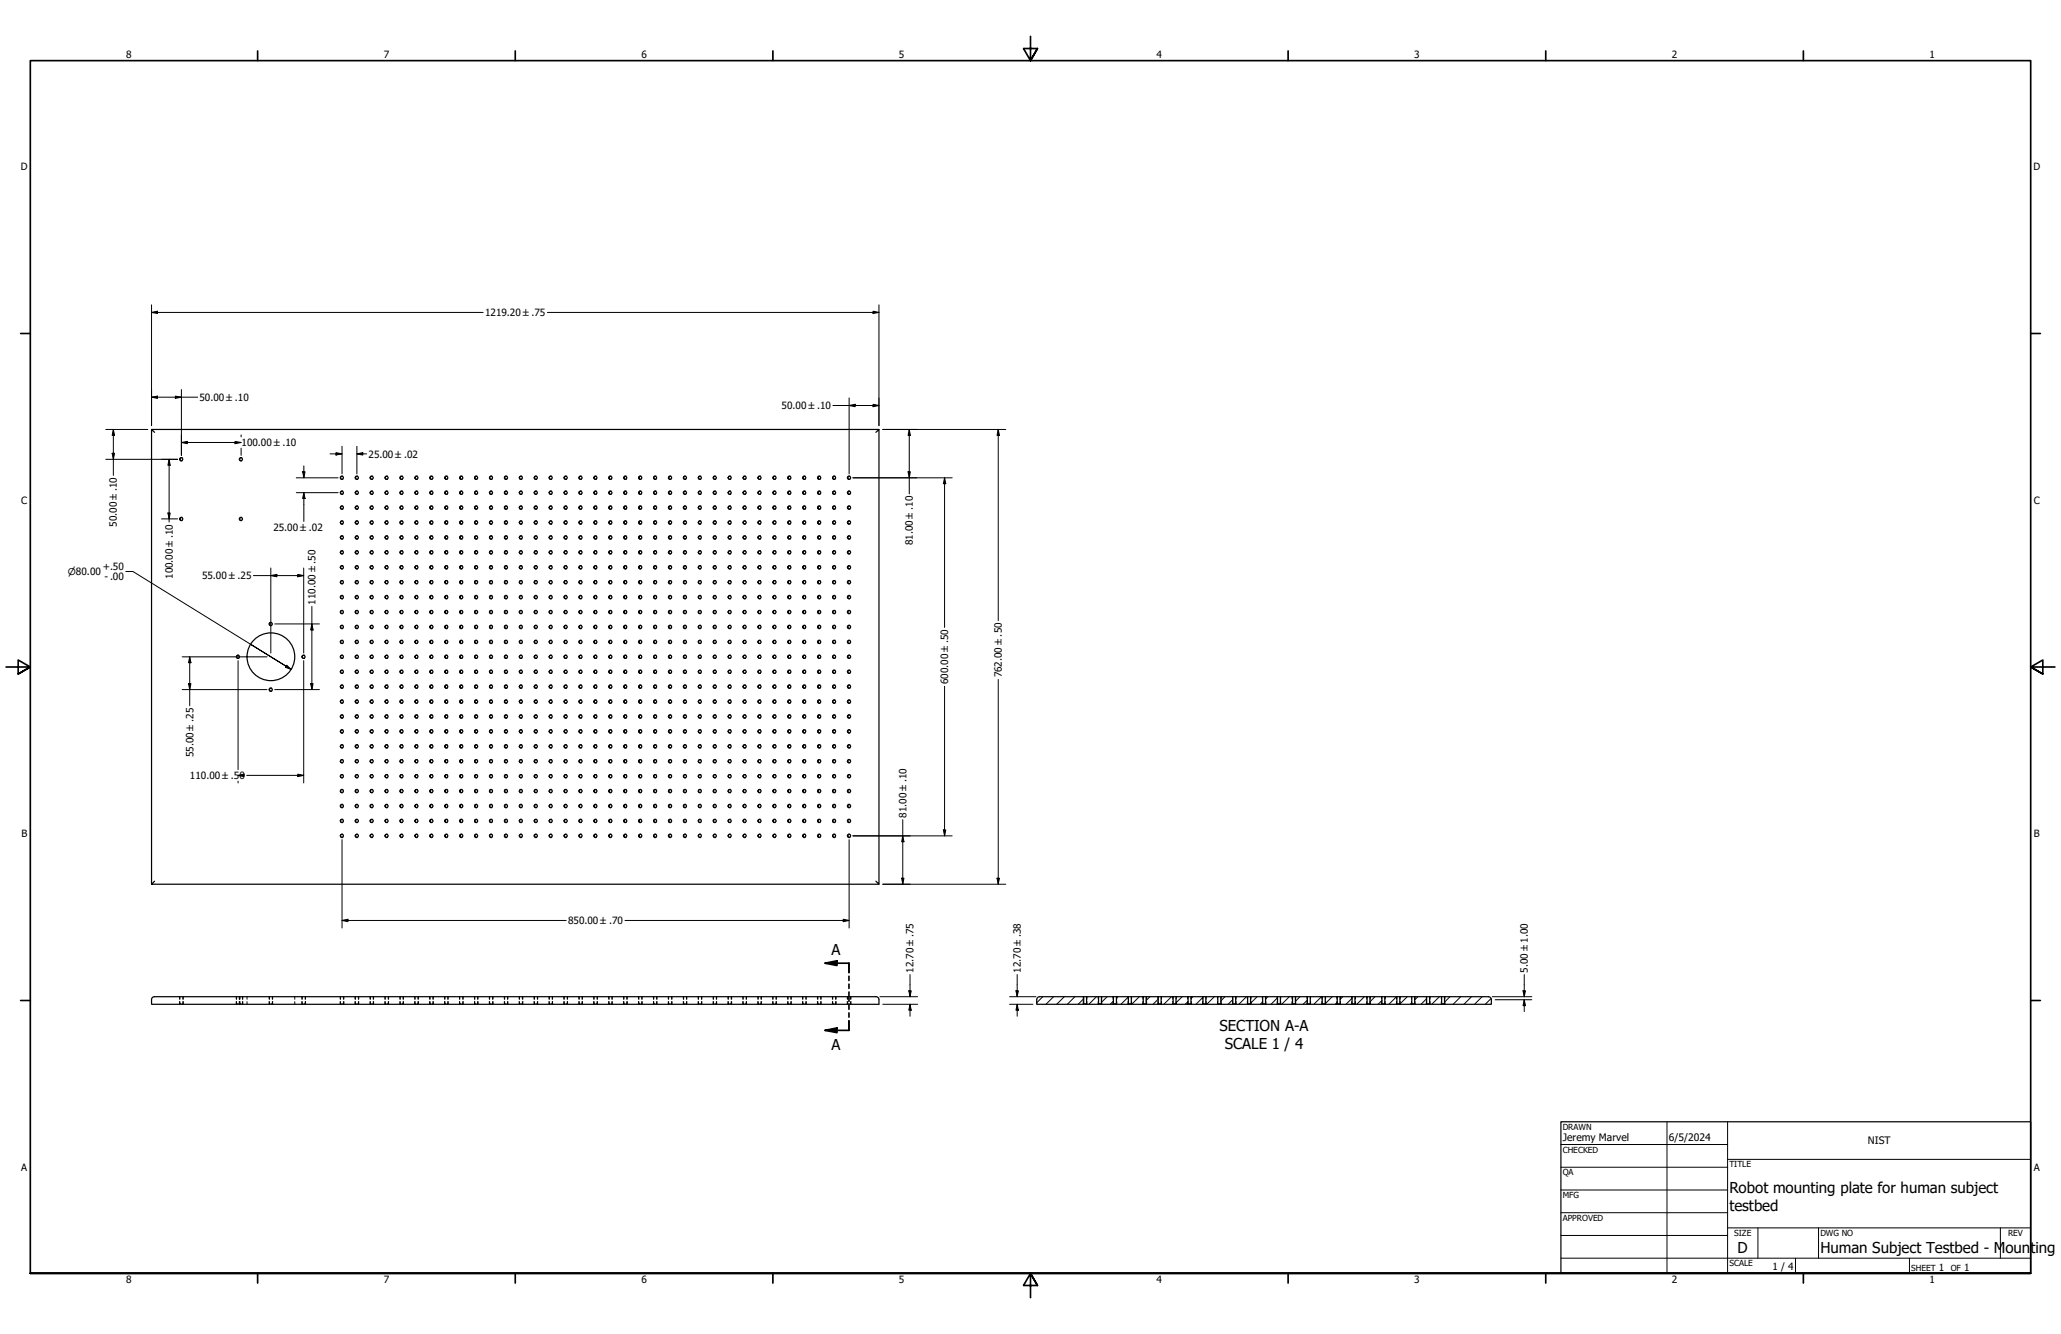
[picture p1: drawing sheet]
<svg xmlns="http://www.w3.org/2000/svg" width="864mm" height="559mm" viewBox="0 0 864 559" stroke-linecap="round" stroke-linejoin="round" font-family="sans-serif">
<defs><g id="words">
<g font-size="6.3">
<text x="348.4" y="399.9">A</text>
<text x="511" y="431.9">SECTION A-A</text>
<text x="348.4" y="439.7">A</text>
<text x="513.3" y="439.4">SCALE 1 / 4</text>
<text x="724.7" y="499.7">Robot mounting plate for human subject</text>
<text x="724.7" y="507.2">testbed</text>
<text x="728.1" y="524.9">D</text>
<text x="762.8" y="525">Human Subject Testbed - Mounting P</text>
</g>
<g font-size="4.3">
<text x="654.8" y="477.8">Jeremy Marvel</text>
<text x="699.3" y="478">6/5/2024</text>
<text x="782.6" y="479.4">NIST</text>
</g>
<g font-size="4.2">
<text x="52.8" y="24.4">8</text>
<text x="160.8" y="24.4">7</text>
<text x="268.7" y="24.4">6</text>
<text x="376.7" y="24.4">5</text>
<text x="484.6" y="24.4">4</text>
<text x="592.6" y="24.4">3</text>
<text x="700.5" y="24.4">2</text>
<text x="808.5" y="24.4">1</text>
<text x="8.8" y="71.4">D</text>
<text x="852" y="71.4">D</text>
<text x="203.3" y="132.4">1219.20 ±.75</text>
<text x="83.6" y="167.9">50.00 ±.10</text>
<text x="327.5" y="171.4">50.00 ±.10</text>
<text x="101.2" y="186.9">100.00 ±.10</text>
<text x="154.4" y="191.6">25.00 ±.02</text>
<text x="8.9" y="211.1">C</text>
<text x="852.2" y="211.1">C</text>
<text x="49" y="220.7" transform="rotate(-90 49 220.7)">50.00 ±.10</text>
<text x="114.6" y="222.4">25.00 ±.02</text>
<text x="382.5" y="228.4" transform="rotate(-90 382.5 228.4)">81.00 ±.10</text>
<text x="43.1" y="238.6">+.50</text>
<text x="43.8" y="242.8">- .00</text>
<text x="72.4" y="242.5" transform="rotate(-90 72.4 242.5)">100.00 ±.10</text>
<text x="84.6" y="242.6">55.00 ±.25</text>
<text x="132.2" y="253.2" transform="rotate(-90 132.2 253.2)">110.00 ±.50</text>
<text x="397.3" y="286.6" transform="rotate(-90 397.3 286.6)">600.00 ±.50</text>
<text x="419.8" y="283.8" transform="rotate(-90 419.8 283.8)">762.00 ±.50</text>
<text x="81" y="317.2" transform="rotate(-90 81 317.2)">55.00 ±.25</text>
<text x="79.6" y="326.3">110.00 ±.50</text>
<text x="379.8" y="342.6" transform="rotate(-90 379.8 342.6)">81.00 ±.10</text>
<text x="9" y="350.8">B</text>
<text x="852.2" y="350.8">B</text>
<text x="238.1" y="387.1">850.00 ±.70</text>
<text x="382.8" y="407.4" transform="rotate(-90 382.8 407.4)">12.70 ±.75</text>
<text x="427.7" y="407.4" transform="rotate(-90 427.7 407.4)">12.70 ±.38</text>
<text x="640.2" y="407.4" transform="rotate(-90 640.2 407.4)">5.00 ±1.00</text>
<text x="8.9" y="490.5">A</text>
<text x="852.2" y="490.5">A</text>
<text x="742.8" y="532">1 / 4</text>
<text x="812.4" y="532.6">1</text>
<text x="823" y="532.6">1</text>
<text x="52.8" y="537.5">8</text>
<text x="160.8" y="537.5">7</text>
<text x="268.7" y="537.5">6</text>
<text x="376.7" y="537.5">5</text>
<text x="484.6" y="537.5">4</text>
<text x="592.6" y="537.5">3</text>
<text x="700.5" y="537.5">2</text>
<text x="808.5" y="537.5">1</text>
</g>
<text font-size="3.9" x="28.4" y="240.9">⌀80.00</text>
<g font-size="3.5">
<text x="654.8" y="473.2">DRAWN</text>
<text x="654.8" y="482.8">CHECKED</text>
<text x="724.7" y="488.9">TITLE</text>
<text x="654.8" y="492.3">QA</text>
<text x="654.8" y="501.8">MFG</text>
<text x="654.8" y="511.4">APPROVED</text>
<text x="726.7" y="517.7">SIZE</text>
<text x="762.8" y="517.7">DWG NO</text>
<text x="841.4" y="517.7">REV</text>
<text x="724.7" y="530.4">SCALE</text>
<text x="800.9" y="532.6">SHEET</text>
<text x="817.4" y="532.6">OF</text>
</g>
</g></defs>
<!-- layer: Hatch (ANSI) -->
<g fill="none" stroke="#000" stroke-width=".42">
<path d="M436.9 417.5l-2.5 2.6M441.5 417.5l-3.2 3.2M446 417.5l-3.2 3.2M450.4 417.5l-3.2 3.2M454.1 418.4l-2.4 2.3M459.4 417.5l-3.2 3.2M463.9 417.5l-2.4 2.4M466.5 419.4l-1.3 1.3M468.4 417.5l-.6 .6M472.8 417.6l-3.1 3.1M477.4 417.5l-3.2 3.2M481.8 417.5l-1.5 1.6"/>
<path d="M485.3 418.5l-2.1 2.2M490.9 417.5l-3.2 3.2M495.4 417.5l-2.6 2.6M497.8 419.5l-1.2 1.2M499.8 417.5l-.8 .8M504.1 417.8l-3 2.9M508.8 417.5l-3.1 3.2M513.3 417.5l-1.7 1.8M516.6 418.7l-2 2M517.8 417.5h.1M522.3 417.5l-3.2 3.2M526.8 417.5l-2.8 2.7"/>
<path d="M529.1 419.7l-1 1M531.2 417.5l-.9 1M535.3 418l-2.7 2.7M540.3 417.5l-3.2 3.2M544.7 417.5l-1.9 2M547.8 418.9l-1.8 1.8M549.2 417.5l-.2 .2M553.7 417.5l-3.2 3.2M558.2 417.5l-2.9 2.9M560.3 419.9l-.8 .8M562.7 417.5l-1.2 1.2M566.5 418.1l-2.5 2.6"/>
<path d="M571.7 417.5l-3.2 3.2M576.1 417.5l-2.1 2.2M579.1 419.1l-1.6 1.6M580.6 417.5l-.3 .4M585.2 417.5l-3.2 3.2M589.7 417.5l-3.2 3.1M594.1 417.5l-1.3 1.3M597.8 418.3l-2.4 2.4M603.1 417.5l-3.2 3.2M607.6 417.5l-2.3 2.3M612.1 417.5l-3.2 3.2M616.6 417.5l-3.2 3.2"/>
<path d="M621 417.5l-3.1 3.2M624.8 418.3l-2.4 2.4M479 420.3l-.3 .4M510.3 420.5l-.2 .2M541.5 420.7h.1M591.6 420.1l-.7 .6"/>
</g>
<!-- layer: Hidden (ANSI) -->
<g fill="none" stroke="#000" stroke-width=".42">
<path d="M75.4 417.5v1.1M75.4 419.6v1.1M76.6 417.5v1.1M76.6 419.6v1.1M99.1 417.5v1.1M99.1 419.6v1.1M100.4 417.5v1.1M100.4 419.6v1.1M101.6 417.5v1.1M101.6 419.6v1.1M103.5 417.5v1.1M103.5 419.6v1.1"/>
<path d="M112.9 417.5v1.1M112.9 419.6v1.1M114.1 417.5v1.1M114.1 419.6v1.1M123.5 417.5v1.1M123.5 419.6v1.1M126.6 417.5v1.1M126.6 419.6v1.1M127.9 417.5v1.1M127.9 419.6v1.1M142.7 417.5v1.1M142.7 419.6v1.1"/>
<path d="M143.9 417.5v1.1M143.9 419.6v1.1M148.9 417.5v1.1M148.9 419.6v1.1M150.2 417.5v1.1M150.2 419.6v1.1M155.2 417.5v1.1M155.2 419.6v1.1M156.4 417.5v1.1M156.4 419.6v1.1M161.4 417.5v1.1M161.4 419.6v1.1"/>
<path d="M162.7 417.5v1.1M162.7 419.6v1.1M167.7 417.5v1.1M167.7 419.6v1.1M168.9 417.5v1.1M168.9 419.6v1.1M173.9 417.5v1.1M173.9 419.6v1.1M175.1 417.5v1.1M175.1 419.6v1.1M180.2 417.5v1.1M180.2 419.6v1.1"/>
<path d="M181.4 417.5v1.1M181.4 419.6v1.1M186.4 417.5v1.1M186.4 419.6v1.1M187.6 417.5v1.1M187.6 419.6v1.1M192.7 417.5v1.1M192.7 419.6v1.1M193.9 417.5v1.1M193.9 419.6v1.1M198.9 417.5v1.1M198.9 419.6v1.1"/>
<path d="M200.2 417.5v1.1M200.2 419.6v1.1M205.2 417.5v1.1M205.2 419.6v1.1M206.4 417.5v1.1M206.4 419.6v1.1M211.5 417.5v1.1M211.5 419.6v1.1M212.7 417.5v1.1M212.7 419.6v1.1M217.7 417.5v1.1M217.7 419.6v1.1"/>
<path d="M218.9 417.5v1.1M218.9 419.6v1.1M224 417.5v1.1M224 419.6v1.1M225.2 417.5v1.1M225.2 419.6v1.1M230.2 417.5v1.1M230.2 419.6v1.1M231.4 417.5v1.1M231.4 419.6v1.1M236.4 417.5v1.1M236.4 419.6v1.1"/>
<path d="M237.7 417.5v1.1M237.7 419.6v1.1M242.7 417.5v1.1M242.7 419.6v1.1M243.9 417.5v1.1M243.9 419.6v1.1M248.9 417.5v1.1M248.9 419.6v1.1M250.2 417.5v1.1M250.2 419.6v1.1M255.2 417.5v1.1M255.2 419.6v1.1"/>
<path d="M256.4 417.5v1.1M256.4 419.6v1.1M261.4 417.5v1.1M261.4 419.6v1.1M262.6 417.5v1.1M262.6 419.6v1.1M267.7 417.5v1.1M267.7 419.6v1.1M268.9 417.5v1.1M268.9 419.6v1.1M273.9 417.5v1.1M273.9 419.6v1.1"/>
<path d="M275.1 417.5v1.1M275.1 419.6v1.1M280.2 417.5v1.1M280.2 419.6v1.1M281.4 417.5v1.1M281.4 419.6v1.1M286.4 417.5v1.1M286.4 419.6v1.1M287.7 417.5v1.1M287.7 419.6v1.1M292.7 417.5v1.1M292.7 419.6v1.1"/>
<path d="M293.9 417.5v1.1M293.9 419.6v1.1M299 417.5v1.1M299 419.6v1.1M300.2 417.5v1.1M300.2 419.6v1.1M305.2 417.5v1.1M305.2 419.6v1.1M306.4 417.5v1.1M306.4 419.6v1.1M311.4 417.5v1.1M311.4 419.6v1.1"/>
<path d="M312.7 417.5v1.1M312.7 419.6v1.1M317.7 417.5v1.1M317.7 419.6v1.1M318.9 417.5v1.1M318.9 419.6v1.1M323.9 417.5v1.1M323.9 419.6v1.1M325.2 417.5v1.1M325.2 419.6v1.1M330.2 417.5v1.1M330.2 419.6v1.1"/>
<path d="M331.4 417.5v1.1M331.4 419.6v1.1M336.4 417.5v1.1M336.4 419.6v1.1M337.7 417.5v1.1M337.7 419.6v1.1M342.7 417.5v1.1M342.7 419.6v1.1M343.9 417.5v1.1M343.9 419.6v1.1M348.9 417.5v1.1M348.9 419.6v1.1"/>
<path d="M350.1 417.5v1.1M350.1 419.6v1.1M355.2 417.5v1.1M355.2 419.6v1.1M356.4 417.5v1.1M356.4 419.6v1.1M75.2 420.5h.6M76.3 420.5h.5M99 420.5h.5M100 420.5h.9M101.3 420.5h.4M112.8 420.5h.4"/>
<path d="M113.7 420.5h.5M126.5 420.5h.5M127.5 420.5h.5M142.6 420.5h.5M143.6 420.5h.5M148.8 420.5h.5M149.8 420.5h.5M155.1 420.5h.5M156 420.5h.5M161.3 420.5h.5M162.3 420.5h.5M167.6 420.5h.4"/>
<path d="M168.5 420.5h.5M173.8 420.5h.5M174.8 420.5h.5M180 420.5h.5M181 420.5h.5M186.3 420.5h.5M187.3 420.5h.5M192.5 420.5h.5M193.5 420.5h.6M198.8 420.5h.5M199.8 420.5h.5M205 420.5h.5"/>
<path d="M206.1 420.5h.5M211.3 420.5h.5M212.3 420.5h.5M217.6 420.5h.5M218.6 420.5h.5M223.8 420.5h.5M224.8 420.5h.5M230.1 420.5h.5M231.1 420.5h.4M236.3 420.5h.5M237.3 420.5h.5M242.6 420.5h.5"/>
<path d="M243.5 420.5h.5M248.8 420.5h.5M249.8 420.5h.5M255.1 420.5h.4M256 420.5h.5M261.3 420.5h.5M262.3 420.5h.5M267.5 420.5h.5M268.5 420.5h.5M273.8 420.5h.5M274.8 420.5h.5M280 420.5h.5"/>
<path d="M281.1 420.5h.5M286.3 420.5h.5M287.3 420.5h.5M292.5 420.5h.6M293.6 420.5h.5M298.8 420.5h.5M299.8 420.5h.5M305.1 420.5h.5M306.1 420.5h.5M311.3 420.5h.5M312.3 420.5h.5M317.6 420.5h.5"/>
<path d="M318.6 420.5h.4M323.8 420.5h.5M324.8 420.5h.5M330.1 420.5h.5M331 420.5h.5M336.3 420.5h.5M337.3 420.5h.5M342.5 420.5h.5M343.5 420.5h.5M348.8 420.5h.5M349.8 420.5h.5M355 420.5h.5"/>
<path d="M356 420.5h.6"/>
</g>
<!-- layer: Hidden Narrow (ANSI) -->
<g fill="none" stroke="#000" stroke-width=".42">
<path d="M76.4 191.7a.77 .77 0 0 0-1.2 .7 .77 .77 0 0 0 1.2 .6M101.3 191.7a.75 .75 0 0 0-1 .7 .75 .75 0 0 0 1 .6M143.7 199.5a.77 .77 0 0 0-1.1 .6 .77 .77 0 0 0 1.1 .7M149.9 199.5a.77 .77 0 0 0-1.1 .6 .77 .77 0 0 0 1.1 .7M156.1 199.5a.75 .75 0 0 0-1 .6 .75 .75 0 0 0 1 .7M162.4 199.5a.77 .77 0 0 0-1.1 .6 .77 .77 0 0 0 1.1 .7M168.7 199.5a.75 .75 0 0 0-1.1 .6 .75 .75 0 0 0 1.1 .7M174.9 199.5a.77 .77 0 0 0-1.1 .6 .77 .77 0 0 0 1.1 .7M181.2 199.5a.77 .77 0 0 0-1.2 .6 .77 .77 0 0 0 1.2 .7M187.5 199.5a.77 .77 0 0 0-1.2 .6 .77 .77 0 0 0 1.2 .7M193.7 199.5a.77 .77 0 0 0-1.2 .6 .77 .77 0 0 0 1.2 .7M199.9 199.5a.75 .75 0 0 0-1.1 .6 .75 .75 0 0 0 1.1 .7"/>
<path d="M206.2 199.5a.77 .77 0 0 0-1.2 .6 .77 .77 0 0 0 1.2 .7M212.4 199.5a.75 .75 0 0 0-1.1 .6 .75 .75 0 0 0 1.1 .7M218.7 199.5a.77 .77 0 0 0-1.1 .6 .77 .77 0 0 0 1.1 .7M224.9 199.5a.77 .77 0 0 0-1.1 .6 .77 .77 0 0 0 1.1 .7M231.2 199.5a.77 .77 0 0 0-1.1 .6 .77 .77 0 0 0 1.1 .7M237.4 199.5a.77 .77 0 0 0-1.1 .6 .77 .77 0 0 0 1.1 .7M243.6 199.5a.75 .75 0 0 0-1 .6 .75 .75 0 0 0 1 .7M249.9 199.5a.77 .77 0 0 0-1.1 .6 .77 .77 0 0 0 1.1 .7M256.2 199.5a.75 .75 0 0 0-1.1 .6 .75 .75 0 0 0 1.1 .7M262.4 199.5a.77 .77 0 0 0-1.1 .6 .77 .77 0 0 0 1.1 .7M268.7 199.5a.77 .77 0 0 0-1.2 .6 .77 .77 0 0 0 1.2 .7M275 199.5a.77 .77 0 0 0-1.2 .6 .77 .77 0 0 0 1.2 .7"/>
<path d="M281.2 199.5a.77 .77 0 0 0-1.2 .6 .77 .77 0 0 0 1.2 .7M287.4 199.5a.75 .75 0 0 0-1.1 .6 .75 .75 0 0 0 1.1 .7M293.7 199.5a.77 .77 0 0 0-1.2 .6 .77 .77 0 0 0 1.2 .7M299.9 199.5a.75 .75 0 0 0-1.1 .6 .75 .75 0 0 0 1.1 .7M306.2 199.5a.77 .77 0 0 0-1.1 .6 .77 .77 0 0 0 1.1 .7M312.4 199.5a.77 .77 0 0 0-1.1 .6 .77 .77 0 0 0 1.1 .7M318.7 199.5a.77 .77 0 0 0-1.1 .6 .77 .77 0 0 0 1.1 .7M324.9 199.5a.77 .77 0 0 0-1.1 .6 .77 .77 0 0 0 1.1 .7M331.2 199.5a.75 .75 0 0 0-1.1 .6 .75 .75 0 0 0 1.1 .7M337.4 199.5a.77 .77 0 0 0-1.1 .6 .77 .77 0 0 0 1.1 .7M343.7 199.5a.77 .77 0 0 0-1.2 .6 .77 .77 0 0 0 1.2 .7M349.9 199.5a.77 .77 0 0 0-1.1 .6 .77 .77 0 0 0 1.1 .7"/>
<path d="M356.2 199.5a.77 .77 0 0 0-1.2 .6 .77 .77 0 0 0 1.2 .7M76.4 216.7a.77 .77 0 0 0-1.2 .7 .77 .77 0 0 0 1.2 .7M101.3 216.7a.75 .75 0 0 0-1 .7 .75 .75 0 0 0 1 .7M143.7 218.2a.75 .75 0 0 0-1.1 .7 .75 .75 0 0 0 1.1 .6M143.7 212a.77 .77 0 0 0-1.1 .6 .77 .77 0 0 0 1.1 .7M143.7 205.7a.75 .75 0 0 0-1.1 .7 .75 .75 0 0 0 1.1 .6M149.9 218.2a.75 .75 0 0 0-1.1 .7 .75 .75 0 0 0 1.1 .6M149.9 212a.77 .77 0 0 0-1.1 .6 .77 .77 0 0 0 1.1 .7M149.9 205.7a.75 .75 0 0 0-1.1 .7 .75 .75 0 0 0 1.1 .6M156.1 218.2a.73 .73 0 0 0-1 .7 .73 .73 0 0 0 1 .6M156.1 212a.75 .75 0 0 0-1 .6 .75 .75 0 0 0 1 .7M156.1 205.7a.73 .73 0 0 0-1 .7 .73 .73 0 0 0 1 .6"/>
<path d="M162.4 218.2a.75 .75 0 0 0-1.1 .7 .75 .75 0 0 0 1.1 .6M162.4 212a.77 .77 0 0 0-1.1 .6 .77 .77 0 0 0 1.1 .7M162.4 205.7a.75 .75 0 0 0-1.1 .7 .75 .75 0 0 0 1.1 .6M168.7 218.2a.73 .73 0 0 0-1.1 .7 .73 .73 0 0 0 1.1 .6M168.7 212a.75 .75 0 0 0-1.1 .6 .75 .75 0 0 0 1.1 .7M168.7 205.7a.73 .73 0 0 0-1.1 .7 .73 .73 0 0 0 1.1 .6M174.9 218.2a.75 .75 0 0 0-1.1 .7 .75 .75 0 0 0 1.1 .6M174.9 212a.77 .77 0 0 0-1.1 .6 .77 .77 0 0 0 1.1 .7M174.9 205.7a.75 .75 0 0 0-1.1 .7 .75 .75 0 0 0 1.1 .6M181.2 218.2a.75 .75 0 0 0-1.2 .7 .75 .75 0 0 0 1.2 .6M181.2 212a.77 .77 0 0 0-1.2 .6 .77 .77 0 0 0 1.2 .7M181.2 205.7a.75 .75 0 0 0-1.2 .7 .75 .75 0 0 0 1.2 .6"/>
<path d="M187.5 218.2a.75 .75 0 0 0-1.2 .7 .75 .75 0 0 0 1.2 .6M187.5 212a.77 .77 0 0 0-1.2 .6 .77 .77 0 0 0 1.2 .7M187.5 205.7a.75 .75 0 0 0-1.2 .7 .75 .75 0 0 0 1.2 .6M193.7 218.2a.75 .75 0 0 0-1.2 .7 .75 .75 0 0 0 1.2 .6M193.7 212a.77 .77 0 0 0-1.2 .6 .77 .77 0 0 0 1.2 .7M193.7 205.7a.75 .75 0 0 0-1.2 .7 .75 .75 0 0 0 1.2 .6M199.9 218.2a.73 .73 0 0 0-1.1 .7 .73 .73 0 0 0 1.1 .6M199.9 212a.75 .75 0 0 0-1.1 .6 .75 .75 0 0 0 1.1 .7M199.9 205.7a.73 .73 0 0 0-1.1 .7 .73 .73 0 0 0 1.1 .6M206.2 218.2a.75 .75 0 0 0-1.2 .7 .75 .75 0 0 0 1.2 .6M206.2 212a.77 .77 0 0 0-1.2 .6 .77 .77 0 0 0 1.2 .7M206.2 205.7a.75 .75 0 0 0-1.2 .7 .75 .75 0 0 0 1.2 .6"/>
<path d="M212.4 218.2a.73 .73 0 0 0-1.1 .7 .73 .73 0 0 0 1.1 .6M212.4 212a.75 .75 0 0 0-1.1 .6 .75 .75 0 0 0 1.1 .7M212.4 205.7a.73 .73 0 0 0-1.1 .7 .73 .73 0 0 0 1.1 .6M218.7 218.2a.75 .75 0 0 0-1.1 .7 .75 .75 0 0 0 1.1 .6M218.7 212a.77 .77 0 0 0-1.1 .6 .77 .77 0 0 0 1.1 .7M218.7 205.7a.75 .75 0 0 0-1.1 .7 .75 .75 0 0 0 1.1 .6M224.9 218.2a.75 .75 0 0 0-1.1 .7 .75 .75 0 0 0 1.1 .6M224.9 212a.77 .77 0 0 0-1.1 .6 .77 .77 0 0 0 1.1 .7M224.9 205.7a.75 .75 0 0 0-1.1 .7 .75 .75 0 0 0 1.1 .6M231.2 218.2a.75 .75 0 0 0-1.1 .7 .75 .75 0 0 0 1.1 .6M231.2 212a.77 .77 0 0 0-1.1 .6 .77 .77 0 0 0 1.1 .7M231.2 205.7a.75 .75 0 0 0-1.1 .7 .75 .75 0 0 0 1.1 .6"/>
<path d="M237.4 218.2a.75 .75 0 0 0-1.1 .7 .75 .75 0 0 0 1.1 .6M237.4 212a.77 .77 0 0 0-1.1 .6 .77 .77 0 0 0 1.1 .7M237.4 205.7a.75 .75 0 0 0-1.1 .7 .75 .75 0 0 0 1.1 .6M243.6 218.2a.73 .73 0 0 0-1 .7 .73 .73 0 0 0 1 .6M243.6 212a.75 .75 0 0 0-1 .6 .75 .75 0 0 0 1 .7M243.6 205.7a.73 .73 0 0 0-1 .7 .73 .73 0 0 0 1 .6M249.9 218.2a.75 .75 0 0 0-1.1 .7 .75 .75 0 0 0 1.1 .6M249.9 212a.77 .77 0 0 0-1.1 .6 .77 .77 0 0 0 1.1 .7M249.9 205.7a.75 .75 0 0 0-1.1 .7 .75 .75 0 0 0 1.1 .6M256.2 218.2a.73 .73 0 0 0-1.1 .7 .73 .73 0 0 0 1.1 .6M256.2 212a.75 .75 0 0 0-1.1 .6 .75 .75 0 0 0 1.1 .7M256.2 205.7a.73 .73 0 0 0-1.1 .7 .73 .73 0 0 0 1.1 .6"/>
<path d="M262.4 218.2a.75 .75 0 0 0-1.1 .7 .75 .75 0 0 0 1.1 .6M262.4 212a.77 .77 0 0 0-1.1 .6 .77 .77 0 0 0 1.1 .7M262.4 205.7a.75 .75 0 0 0-1.1 .7 .75 .75 0 0 0 1.1 .6M268.7 218.2a.75 .75 0 0 0-1.2 .7 .75 .75 0 0 0 1.2 .6M268.7 212a.77 .77 0 0 0-1.2 .6 .77 .77 0 0 0 1.2 .7M268.7 205.7a.75 .75 0 0 0-1.2 .7 .75 .75 0 0 0 1.2 .6M275 218.2a.75 .75 0 0 0-1.2 .7 .75 .75 0 0 0 1.2 .6M275 212a.77 .77 0 0 0-1.2 .6 .77 .77 0 0 0 1.2 .7M275 205.7a.75 .75 0 0 0-1.2 .7 .75 .75 0 0 0 1.2 .6M281.2 218.2a.75 .75 0 0 0-1.2 .7 .75 .75 0 0 0 1.2 .6M281.2 212a.77 .77 0 0 0-1.2 .6 .77 .77 0 0 0 1.2 .7M281.2 205.7a.75 .75 0 0 0-1.2 .7 .75 .75 0 0 0 1.2 .6"/>
<path d="M287.4 218.2a.73 .73 0 0 0-1.1 .7 .73 .73 0 0 0 1.1 .6M287.4 212a.75 .75 0 0 0-1.1 .6 .75 .75 0 0 0 1.1 .7M287.4 205.7a.73 .73 0 0 0-1.1 .7 .73 .73 0 0 0 1.1 .6M293.7 218.2a.75 .75 0 0 0-1.2 .7 .75 .75 0 0 0 1.2 .6M293.7 212a.77 .77 0 0 0-1.2 .6 .77 .77 0 0 0 1.2 .7M293.7 205.7a.75 .75 0 0 0-1.2 .7 .75 .75 0 0 0 1.2 .6M299.9 218.2a.73 .73 0 0 0-1.1 .7 .73 .73 0 0 0 1.1 .6M299.9 212a.75 .75 0 0 0-1.1 .6 .75 .75 0 0 0 1.1 .7M299.9 205.7a.73 .73 0 0 0-1.1 .7 .73 .73 0 0 0 1.1 .6M306.2 218.2a.75 .75 0 0 0-1.1 .7 .75 .75 0 0 0 1.1 .6M306.2 212a.77 .77 0 0 0-1.1 .6 .77 .77 0 0 0 1.1 .7M306.2 205.7a.75 .75 0 0 0-1.1 .7 .75 .75 0 0 0 1.1 .6"/>
<path d="M312.4 218.2a.75 .75 0 0 0-1.1 .7 .75 .75 0 0 0 1.1 .6M312.4 212a.77 .77 0 0 0-1.1 .6 .77 .77 0 0 0 1.1 .7M312.4 205.7a.75 .75 0 0 0-1.1 .7 .75 .75 0 0 0 1.1 .6M318.7 218.2a.75 .75 0 0 0-1.1 .7 .75 .75 0 0 0 1.1 .6M318.7 212a.77 .77 0 0 0-1.1 .6 .77 .77 0 0 0 1.1 .7M318.7 205.7a.75 .75 0 0 0-1.1 .7 .75 .75 0 0 0 1.1 .6M324.9 218.2a.75 .75 0 0 0-1.1 .7 .75 .75 0 0 0 1.1 .6M324.9 212a.77 .77 0 0 0-1.1 .6 .77 .77 0 0 0 1.1 .7M324.9 205.7a.75 .75 0 0 0-1.1 .7 .75 .75 0 0 0 1.1 .6M331.2 218.2a.73 .73 0 0 0-1.1 .7 .73 .73 0 0 0 1.1 .6M331.2 212a.75 .75 0 0 0-1.1 .6 .75 .75 0 0 0 1.1 .7M331.2 205.7a.73 .73 0 0 0-1.1 .7 .73 .73 0 0 0 1.1 .6"/>
<path d="M337.4 218.2a.75 .75 0 0 0-1.1 .7 .75 .75 0 0 0 1.1 .6M337.4 212a.77 .77 0 0 0-1.1 .6 .77 .77 0 0 0 1.1 .7M337.4 205.7a.75 .75 0 0 0-1.1 .7 .75 .75 0 0 0 1.1 .6M343.7 218.2a.75 .75 0 0 0-1.2 .7 .75 .75 0 0 0 1.2 .6M343.7 212a.77 .77 0 0 0-1.2 .6 .77 .77 0 0 0 1.2 .7M343.7 205.7a.75 .75 0 0 0-1.2 .7 .75 .75 0 0 0 1.2 .6M349.9 218.2a.75 .75 0 0 0-1.1 .7 .75 .75 0 0 0 1.1 .6M349.9 212a.77 .77 0 0 0-1.1 .6 .77 .77 0 0 0 1.1 .7M349.9 205.7a.75 .75 0 0 0-1.1 .7 .75 .75 0 0 0 1.1 .6M356.2 218.2a.75 .75 0 0 0-1.2 .7 .75 .75 0 0 0 1.2 .6M356.2 212a.77 .77 0 0 0-1.2 .6 .77 .77 0 0 0 1.2 .7M356.2 205.7a.75 .75 0 0 0-1.2 .7 .75 .75 0 0 0 1.2 .6"/>
<path d="M143.7 237a.75 .75 0 0 0-1.1 .6 .75 .75 0 0 0 1.1 .7M143.7 230.8a.75 .75 0 0 0-1.1 .6 .75 .75 0 0 0 1.1 .6M143.7 224.5a.77 .77 0 0 0-1.1 .6 .77 .77 0 0 0 1.1 .7M149.9 237a.75 .75 0 0 0-1.1 .6 .75 .75 0 0 0 1.1 .7M149.9 230.8a.75 .75 0 0 0-1.1 .6 .75 .75 0 0 0 1.1 .6M149.9 224.5a.77 .77 0 0 0-1.1 .6 .77 .77 0 0 0 1.1 .7M156.1 237a.73 .73 0 0 0-1 .6 .73 .73 0 0 0 1 .7M156.1 230.8a.73 .73 0 0 0-1 .6 .73 .73 0 0 0 1 .6M156.1 224.5a.75 .75 0 0 0-1 .6 .75 .75 0 0 0 1 .7M162.4 237a.75 .75 0 0 0-1.1 .6 .75 .75 0 0 0 1.1 .7M162.4 230.8a.75 .75 0 0 0-1.1 .6 .75 .75 0 0 0 1.1 .6M162.4 224.5a.77 .77 0 0 0-1.1 .6 .77 .77 0 0 0 1.1 .7"/>
<path d="M168.7 237a.73 .73 0 0 0-1.1 .6 .73 .73 0 0 0 1.1 .7M168.7 230.8a.73 .73 0 0 0-1.1 .6 .73 .73 0 0 0 1.1 .6M168.7 224.5a.75 .75 0 0 0-1.1 .6 .75 .75 0 0 0 1.1 .7M174.9 237a.75 .75 0 0 0-1.1 .6 .75 .75 0 0 0 1.1 .7M174.9 230.8a.75 .75 0 0 0-1.1 .6 .75 .75 0 0 0 1.1 .6M174.9 224.5a.77 .77 0 0 0-1.1 .6 .77 .77 0 0 0 1.1 .7M181.2 237a.75 .75 0 0 0-1.2 .6 .75 .75 0 0 0 1.2 .7M181.2 230.8a.75 .75 0 0 0-1.2 .6 .75 .75 0 0 0 1.2 .6M181.2 224.5a.77 .77 0 0 0-1.2 .6 .77 .77 0 0 0 1.2 .7M187.5 237a.75 .75 0 0 0-1.2 .6 .75 .75 0 0 0 1.2 .7M187.5 230.8a.75 .75 0 0 0-1.2 .6 .75 .75 0 0 0 1.2 .6M187.5 224.5a.77 .77 0 0 0-1.2 .6 .77 .77 0 0 0 1.2 .7"/>
<path d="M193.7 237a.75 .75 0 0 0-1.2 .6 .75 .75 0 0 0 1.2 .7M193.7 230.8a.75 .75 0 0 0-1.2 .6 .75 .75 0 0 0 1.2 .6M193.7 224.5a.77 .77 0 0 0-1.2 .6 .77 .77 0 0 0 1.2 .7M199.9 237a.73 .73 0 0 0-1.1 .6 .73 .73 0 0 0 1.1 .7M199.9 230.8a.73 .73 0 0 0-1.1 .6 .73 .73 0 0 0 1.1 .6M199.9 224.5a.75 .75 0 0 0-1.1 .6 .75 .75 0 0 0 1.1 .7M206.2 237a.75 .75 0 0 0-1.2 .6 .75 .75 0 0 0 1.2 .7M206.2 230.8a.75 .75 0 0 0-1.2 .6 .75 .75 0 0 0 1.2 .6M206.2 224.5a.77 .77 0 0 0-1.2 .6 .77 .77 0 0 0 1.2 .7M212.4 237a.73 .73 0 0 0-1.1 .6 .73 .73 0 0 0 1.1 .7M212.4 230.8a.73 .73 0 0 0-1.1 .6 .73 .73 0 0 0 1.1 .6M212.4 224.5a.75 .75 0 0 0-1.1 .6 .75 .75 0 0 0 1.1 .7"/>
<path d="M218.7 237a.75 .75 0 0 0-1.1 .6 .75 .75 0 0 0 1.1 .7M218.7 230.8a.75 .75 0 0 0-1.1 .6 .75 .75 0 0 0 1.1 .6M218.7 224.5a.77 .77 0 0 0-1.1 .6 .77 .77 0 0 0 1.1 .7M224.9 237a.75 .75 0 0 0-1.1 .6 .75 .75 0 0 0 1.1 .7M224.9 230.8a.75 .75 0 0 0-1.1 .6 .75 .75 0 0 0 1.1 .6M224.9 224.5a.77 .77 0 0 0-1.1 .6 .77 .77 0 0 0 1.1 .7M231.2 237a.75 .75 0 0 0-1.1 .6 .75 .75 0 0 0 1.1 .7M231.2 230.8a.75 .75 0 0 0-1.1 .6 .75 .75 0 0 0 1.1 .6M231.2 224.5a.77 .77 0 0 0-1.1 .6 .77 .77 0 0 0 1.1 .7M237.4 237a.75 .75 0 0 0-1.1 .6 .75 .75 0 0 0 1.1 .7M237.4 230.8a.75 .75 0 0 0-1.1 .6 .75 .75 0 0 0 1.1 .6M237.4 224.5a.77 .77 0 0 0-1.1 .6 .77 .77 0 0 0 1.1 .7"/>
<path d="M243.6 237a.73 .73 0 0 0-1 .6 .73 .73 0 0 0 1 .7M243.6 230.8a.73 .73 0 0 0-1 .6 .73 .73 0 0 0 1 .6M243.6 224.5a.75 .75 0 0 0-1 .6 .75 .75 0 0 0 1 .7M249.9 237a.75 .75 0 0 0-1.1 .6 .75 .75 0 0 0 1.1 .7M249.9 230.8a.75 .75 0 0 0-1.1 .6 .75 .75 0 0 0 1.1 .6M249.9 224.5a.77 .77 0 0 0-1.1 .6 .77 .77 0 0 0 1.1 .7M256.2 237a.73 .73 0 0 0-1.1 .6 .73 .73 0 0 0 1.1 .7M256.2 230.8a.73 .73 0 0 0-1.1 .6 .73 .73 0 0 0 1.1 .6M256.2 224.5a.75 .75 0 0 0-1.1 .6 .75 .75 0 0 0 1.1 .7M262.4 237a.75 .75 0 0 0-1.1 .6 .75 .75 0 0 0 1.1 .7M262.4 230.8a.75 .75 0 0 0-1.1 .6 .75 .75 0 0 0 1.1 .6M262.4 224.5a.77 .77 0 0 0-1.1 .6 .77 .77 0 0 0 1.1 .7"/>
<path d="M268.7 237a.75 .75 0 0 0-1.2 .6 .75 .75 0 0 0 1.2 .7M268.7 230.8a.75 .75 0 0 0-1.2 .6 .75 .75 0 0 0 1.2 .6M268.7 224.5a.77 .77 0 0 0-1.2 .6 .77 .77 0 0 0 1.2 .7M275 237a.75 .75 0 0 0-1.2 .6 .75 .75 0 0 0 1.2 .7M275 230.8a.75 .75 0 0 0-1.2 .6 .75 .75 0 0 0 1.2 .6M275 224.5a.77 .77 0 0 0-1.2 .6 .77 .77 0 0 0 1.2 .7M281.2 237a.75 .75 0 0 0-1.2 .6 .75 .75 0 0 0 1.2 .7M281.2 230.8a.75 .75 0 0 0-1.2 .6 .75 .75 0 0 0 1.2 .6M281.2 224.5a.77 .77 0 0 0-1.2 .6 .77 .77 0 0 0 1.2 .7M287.4 237a.73 .73 0 0 0-1.1 .6 .73 .73 0 0 0 1.1 .7M287.4 230.8a.73 .73 0 0 0-1.1 .6 .73 .73 0 0 0 1.1 .6M287.4 224.5a.75 .75 0 0 0-1.1 .6 .75 .75 0 0 0 1.1 .7"/>
<path d="M293.7 237a.75 .75 0 0 0-1.2 .6 .75 .75 0 0 0 1.2 .7M293.7 230.8a.75 .75 0 0 0-1.2 .6 .75 .75 0 0 0 1.2 .6M293.7 224.5a.77 .77 0 0 0-1.2 .6 .77 .77 0 0 0 1.2 .7M299.9 237a.73 .73 0 0 0-1.1 .6 .73 .73 0 0 0 1.1 .7M299.9 230.8a.73 .73 0 0 0-1.1 .6 .73 .73 0 0 0 1.1 .6M299.9 224.5a.75 .75 0 0 0-1.1 .6 .75 .75 0 0 0 1.1 .7M306.2 237a.75 .75 0 0 0-1.1 .6 .75 .75 0 0 0 1.1 .7M306.2 230.8a.75 .75 0 0 0-1.1 .6 .75 .75 0 0 0 1.1 .6M306.2 224.5a.77 .77 0 0 0-1.1 .6 .77 .77 0 0 0 1.1 .7M312.4 237a.75 .75 0 0 0-1.1 .6 .75 .75 0 0 0 1.1 .7M312.4 230.8a.75 .75 0 0 0-1.1 .6 .75 .75 0 0 0 1.1 .6M312.4 224.5a.77 .77 0 0 0-1.1 .6 .77 .77 0 0 0 1.1 .7"/>
<path d="M318.7 237a.75 .75 0 0 0-1.1 .6 .75 .75 0 0 0 1.1 .7M318.7 230.8a.75 .75 0 0 0-1.1 .6 .75 .75 0 0 0 1.1 .6M318.7 224.5a.77 .77 0 0 0-1.1 .6 .77 .77 0 0 0 1.1 .7M324.9 237a.75 .75 0 0 0-1.1 .6 .75 .75 0 0 0 1.1 .7M324.9 230.8a.75 .75 0 0 0-1.1 .6 .75 .75 0 0 0 1.1 .6M324.9 224.5a.77 .77 0 0 0-1.1 .6 .77 .77 0 0 0 1.1 .7M331.2 237a.73 .73 0 0 0-1.1 .6 .73 .73 0 0 0 1.1 .7M331.2 230.8a.73 .73 0 0 0-1.1 .6 .73 .73 0 0 0 1.1 .6M331.2 224.5a.75 .75 0 0 0-1.1 .6 .75 .75 0 0 0 1.1 .7M337.4 237a.75 .75 0 0 0-1.1 .6 .75 .75 0 0 0 1.1 .7M337.4 230.8a.75 .75 0 0 0-1.1 .6 .75 .75 0 0 0 1.1 .6M337.4 224.5a.77 .77 0 0 0-1.1 .6 .77 .77 0 0 0 1.1 .7"/>
<path d="M343.7 237a.75 .75 0 0 0-1.2 .6 .75 .75 0 0 0 1.2 .7M343.7 230.8a.75 .75 0 0 0-1.2 .6 .75 .75 0 0 0 1.2 .6M343.7 224.5a.77 .77 0 0 0-1.2 .6 .77 .77 0 0 0 1.2 .7M349.9 237a.75 .75 0 0 0-1.1 .6 .75 .75 0 0 0 1.1 .7M349.9 230.8a.75 .75 0 0 0-1.1 .6 .75 .75 0 0 0 1.1 .6M349.9 224.5a.77 .77 0 0 0-1.1 .6 .77 .77 0 0 0 1.1 .7M356.2 237a.75 .75 0 0 0-1.2 .6 .75 .75 0 0 0 1.2 .7M356.2 230.8a.75 .75 0 0 0-1.2 .6 .75 .75 0 0 0 1.2 .6M356.2 224.5a.77 .77 0 0 0-1.2 .6 .77 .77 0 0 0 1.2 .7M143.7 255.7a.77 .77 0 0 0-1.1 .7 .77 .77 0 0 0 1.1 .6M143.7 249.5a.75 .75 0 0 0-1.1 .6 .75 .75 0 0 0 1.1 .7M143.7 243.2a.77 .77 0 0 0-1.1 .7 .77 .77 0 0 0 1.1 .6"/>
<path d="M149.9 255.7a.77 .77 0 0 0-1.1 .7 .77 .77 0 0 0 1.1 .6M149.9 249.5a.75 .75 0 0 0-1.1 .6 .75 .75 0 0 0 1.1 .7M149.9 243.2a.77 .77 0 0 0-1.1 .7 .77 .77 0 0 0 1.1 .6M156.1 255.7a.75 .75 0 0 0-1 .7 .75 .75 0 0 0 1 .6M156.1 249.5a.73 .73 0 0 0-1 .6 .73 .73 0 0 0 1 .7M156.1 243.2a.75 .75 0 0 0-1 .7 .75 .75 0 0 0 1 .6M162.4 255.7a.77 .77 0 0 0-1.1 .7 .77 .77 0 0 0 1.1 .6M162.4 249.5a.75 .75 0 0 0-1.1 .6 .75 .75 0 0 0 1.1 .7M162.4 243.2a.77 .77 0 0 0-1.1 .7 .77 .77 0 0 0 1.1 .6M168.7 255.7a.75 .75 0 0 0-1.1 .7 .75 .75 0 0 0 1.1 .6M168.7 249.5a.73 .73 0 0 0-1.1 .6 .73 .73 0 0 0 1.1 .7M168.7 243.2a.75 .75 0 0 0-1.1 .7 .75 .75 0 0 0 1.1 .6"/>
<path d="M174.9 255.7a.77 .77 0 0 0-1.1 .7 .77 .77 0 0 0 1.1 .6M174.9 249.5a.75 .75 0 0 0-1.1 .6 .75 .75 0 0 0 1.1 .7M174.9 243.2a.77 .77 0 0 0-1.1 .7 .77 .77 0 0 0 1.1 .6M181.2 255.7a.77 .77 0 0 0-1.2 .7 .77 .77 0 0 0 1.2 .6M181.2 249.5a.75 .75 0 0 0-1.2 .6 .75 .75 0 0 0 1.2 .7M181.2 243.2a.77 .77 0 0 0-1.2 .7 .77 .77 0 0 0 1.2 .6M187.5 255.7a.77 .77 0 0 0-1.2 .7 .77 .77 0 0 0 1.2 .6M187.5 249.5a.75 .75 0 0 0-1.2 .6 .75 .75 0 0 0 1.2 .7M187.5 243.2a.77 .77 0 0 0-1.2 .7 .77 .77 0 0 0 1.2 .6M193.7 255.7a.77 .77 0 0 0-1.2 .7 .77 .77 0 0 0 1.2 .6M193.7 249.5a.75 .75 0 0 0-1.2 .6 .75 .75 0 0 0 1.2 .7M193.7 243.2a.77 .77 0 0 0-1.2 .7 .77 .77 0 0 0 1.2 .6"/>
<path d="M199.9 255.7a.75 .75 0 0 0-1.1 .7 .75 .75 0 0 0 1.1 .6M199.9 249.5a.73 .73 0 0 0-1.1 .6 .73 .73 0 0 0 1.1 .7M199.9 243.2a.75 .75 0 0 0-1.1 .7 .75 .75 0 0 0 1.1 .6M206.2 255.7a.77 .77 0 0 0-1.2 .7 .77 .77 0 0 0 1.2 .6M206.2 249.5a.75 .75 0 0 0-1.2 .6 .75 .75 0 0 0 1.2 .7M206.2 243.2a.77 .77 0 0 0-1.2 .7 .77 .77 0 0 0 1.2 .6M212.4 255.7a.75 .75 0 0 0-1.1 .7 .75 .75 0 0 0 1.1 .6M212.4 249.5a.73 .73 0 0 0-1.1 .6 .73 .73 0 0 0 1.1 .7M212.4 243.2a.75 .75 0 0 0-1.1 .7 .75 .75 0 0 0 1.1 .6M218.7 255.7a.77 .77 0 0 0-1.1 .7 .77 .77 0 0 0 1.1 .6M218.7 249.5a.75 .75 0 0 0-1.1 .6 .75 .75 0 0 0 1.1 .7M218.7 243.2a.77 .77 0 0 0-1.1 .7 .77 .77 0 0 0 1.1 .6"/>
<path d="M224.9 255.7a.77 .77 0 0 0-1.1 .7 .77 .77 0 0 0 1.1 .6M224.9 249.5a.75 .75 0 0 0-1.1 .6 .75 .75 0 0 0 1.1 .7M224.9 243.2a.77 .77 0 0 0-1.1 .7 .77 .77 0 0 0 1.1 .6M231.2 255.7a.77 .77 0 0 0-1.1 .7 .77 .77 0 0 0 1.1 .6M231.2 249.5a.75 .75 0 0 0-1.1 .6 .75 .75 0 0 0 1.1 .7M231.2 243.2a.77 .77 0 0 0-1.1 .7 .77 .77 0 0 0 1.1 .6M237.4 255.7a.77 .77 0 0 0-1.1 .7 .77 .77 0 0 0 1.1 .6M237.4 249.5a.75 .75 0 0 0-1.1 .6 .75 .75 0 0 0 1.1 .7M237.4 243.2a.77 .77 0 0 0-1.1 .7 .77 .77 0 0 0 1.1 .6M243.6 255.7a.75 .75 0 0 0-1 .7 .75 .75 0 0 0 1 .6M243.6 249.5a.73 .73 0 0 0-1 .6 .73 .73 0 0 0 1 .7M243.6 243.2a.75 .75 0 0 0-1 .7 .75 .75 0 0 0 1 .6"/>
<path d="M249.9 255.7a.77 .77 0 0 0-1.1 .7 .77 .77 0 0 0 1.1 .6M249.9 249.5a.75 .75 0 0 0-1.1 .6 .75 .75 0 0 0 1.1 .7M249.9 243.2a.77 .77 0 0 0-1.1 .7 .77 .77 0 0 0 1.1 .6M256.2 255.7a.75 .75 0 0 0-1.1 .7 .75 .75 0 0 0 1.1 .6M256.2 249.5a.73 .73 0 0 0-1.1 .6 .73 .73 0 0 0 1.1 .7M256.2 243.2a.75 .75 0 0 0-1.1 .7 .75 .75 0 0 0 1.1 .6M262.4 255.7a.77 .77 0 0 0-1.1 .7 .77 .77 0 0 0 1.1 .6M262.4 249.5a.75 .75 0 0 0-1.1 .6 .75 .75 0 0 0 1.1 .7M262.4 243.2a.77 .77 0 0 0-1.1 .7 .77 .77 0 0 0 1.1 .6M268.7 255.7a.77 .77 0 0 0-1.2 .7 .77 .77 0 0 0 1.2 .6M268.7 249.5a.75 .75 0 0 0-1.2 .6 .75 .75 0 0 0 1.2 .7M268.7 243.2a.77 .77 0 0 0-1.2 .7 .77 .77 0 0 0 1.2 .6"/>
<path d="M275 255.7a.77 .77 0 0 0-1.2 .7 .77 .77 0 0 0 1.2 .6M275 249.5a.75 .75 0 0 0-1.2 .6 .75 .75 0 0 0 1.2 .7M275 243.2a.77 .77 0 0 0-1.2 .7 .77 .77 0 0 0 1.2 .6M281.2 255.7a.77 .77 0 0 0-1.2 .7 .77 .77 0 0 0 1.2 .6M281.2 249.5a.75 .75 0 0 0-1.2 .6 .75 .75 0 0 0 1.2 .7M281.2 243.2a.77 .77 0 0 0-1.2 .7 .77 .77 0 0 0 1.2 .6M287.4 255.7a.75 .75 0 0 0-1.1 .7 .75 .75 0 0 0 1.1 .6M287.4 249.5a.73 .73 0 0 0-1.1 .6 .73 .73 0 0 0 1.1 .7M287.4 243.2a.75 .75 0 0 0-1.1 .7 .75 .75 0 0 0 1.1 .6M293.7 255.7a.77 .77 0 0 0-1.2 .7 .77 .77 0 0 0 1.2 .6M293.7 249.5a.75 .75 0 0 0-1.2 .6 .75 .75 0 0 0 1.2 .7M293.7 243.2a.77 .77 0 0 0-1.2 .7 .77 .77 0 0 0 1.2 .6"/>
<path d="M299.9 255.7a.75 .75 0 0 0-1.1 .7 .75 .75 0 0 0 1.1 .6M299.9 249.5a.73 .73 0 0 0-1.1 .6 .73 .73 0 0 0 1.1 .7M299.9 243.2a.75 .75 0 0 0-1.1 .7 .75 .75 0 0 0 1.1 .6M306.2 255.7a.77 .77 0 0 0-1.1 .7 .77 .77 0 0 0 1.1 .6M306.2 249.5a.75 .75 0 0 0-1.1 .6 .75 .75 0 0 0 1.1 .7M306.2 243.2a.77 .77 0 0 0-1.1 .7 .77 .77 0 0 0 1.1 .6M312.4 255.7a.77 .77 0 0 0-1.1 .7 .77 .77 0 0 0 1.1 .6M312.4 249.5a.75 .75 0 0 0-1.1 .6 .75 .75 0 0 0 1.1 .7M312.4 243.2a.77 .77 0 0 0-1.1 .7 .77 .77 0 0 0 1.1 .6M318.7 255.7a.77 .77 0 0 0-1.1 .7 .77 .77 0 0 0 1.1 .6M318.7 249.5a.75 .75 0 0 0-1.1 .6 .75 .75 0 0 0 1.1 .7M318.7 243.2a.77 .77 0 0 0-1.1 .7 .77 .77 0 0 0 1.1 .6"/>
<path d="M324.9 255.7a.77 .77 0 0 0-1.1 .7 .77 .77 0 0 0 1.1 .6M324.9 249.5a.75 .75 0 0 0-1.1 .6 .75 .75 0 0 0 1.1 .7M324.9 243.2a.77 .77 0 0 0-1.1 .7 .77 .77 0 0 0 1.1 .6M331.2 255.7a.75 .75 0 0 0-1.1 .7 .75 .75 0 0 0 1.1 .6M331.2 249.5a.73 .73 0 0 0-1.1 .6 .73 .73 0 0 0 1.1 .7M331.2 243.2a.75 .75 0 0 0-1.1 .7 .75 .75 0 0 0 1.1 .6M337.4 255.7a.77 .77 0 0 0-1.1 .7 .77 .77 0 0 0 1.1 .6M337.4 249.5a.75 .75 0 0 0-1.1 .6 .75 .75 0 0 0 1.1 .7M337.4 243.2a.77 .77 0 0 0-1.1 .7 .77 .77 0 0 0 1.1 .6M343.7 255.7a.77 .77 0 0 0-1.2 .7 .77 .77 0 0 0 1.2 .6M343.7 249.5a.75 .75 0 0 0-1.2 .6 .75 .75 0 0 0 1.2 .7M343.7 243.2a.77 .77 0 0 0-1.2 .7 .77 .77 0 0 0 1.2 .6"/>
<path d="M349.9 255.7a.77 .77 0 0 0-1.1 .7 .77 .77 0 0 0 1.1 .6M349.9 249.5a.75 .75 0 0 0-1.1 .6 .75 .75 0 0 0 1.1 .7M349.9 243.2a.77 .77 0 0 0-1.1 .7 .77 .77 0 0 0 1.1 .6M356.2 255.7a.77 .77 0 0 0-1.2 .7 .77 .77 0 0 0 1.2 .6M356.2 249.5a.75 .75 0 0 0-1.2 .6 .75 .75 0 0 0 1.2 .7M356.2 243.2a.77 .77 0 0 0-1.2 .7 .77 .77 0 0 0 1.2 .6M100.1 274.5a.75 .75 0 0 0-1.1 .6 .75 .75 0 0 0 1.1 .7M113.9 260.7a.73 .73 0 0 0-1.1 .7 .73 .73 0 0 0 1.1 .6M127.6 274.5a.75 .75 0 0 0-1.1 .6 .75 .75 0 0 0 1.1 .7M143.7 274.5a.75 .75 0 0 0-1.1 .6 .75 .75 0 0 0 1.1 .7M143.7 268.2a.77 .77 0 0 0-1.1 .7 .77 .77 0 0 0 1.1 .7M143.7 262a.75 .75 0 0 0-1.1 .6 .75 .75 0 0 0 1.1 .7"/>
<path d="M149.9 274.5a.75 .75 0 0 0-1.1 .6 .75 .75 0 0 0 1.1 .7M149.9 268.2a.77 .77 0 0 0-1.1 .7 .77 .77 0 0 0 1.1 .7M149.9 262a.75 .75 0 0 0-1.1 .6 .75 .75 0 0 0 1.1 .7M156.1 274.5a.73 .73 0 0 0-1 .6 .73 .73 0 0 0 1 .7M156.1 268.2a.75 .75 0 0 0-1 .7 .75 .75 0 0 0 1 .7M156.1 262a.73 .73 0 0 0-1 .6 .73 .73 0 0 0 1 .7M162.4 274.5a.75 .75 0 0 0-1.1 .6 .75 .75 0 0 0 1.1 .7M162.4 268.2a.77 .77 0 0 0-1.1 .7 .77 .77 0 0 0 1.1 .7M162.4 262a.75 .75 0 0 0-1.1 .6 .75 .75 0 0 0 1.1 .7M168.7 274.5a.73 .73 0 0 0-1.1 .6 .73 .73 0 0 0 1.1 .7M168.7 268.2a.75 .75 0 0 0-1.1 .7 .75 .75 0 0 0 1.1 .7M168.7 262a.73 .73 0 0 0-1.1 .6 .73 .73 0 0 0 1.1 .7"/>
<path d="M174.9 274.5a.75 .75 0 0 0-1.1 .6 .75 .75 0 0 0 1.1 .7M174.9 268.2a.77 .77 0 0 0-1.1 .7 .77 .77 0 0 0 1.1 .7M174.9 262a.75 .75 0 0 0-1.1 .6 .75 .75 0 0 0 1.1 .7M181.2 274.5a.75 .75 0 0 0-1.2 .6 .75 .75 0 0 0 1.2 .7M181.2 268.2a.77 .77 0 0 0-1.2 .7 .77 .77 0 0 0 1.2 .7M181.2 262a.75 .75 0 0 0-1.2 .6 .75 .75 0 0 0 1.2 .7M187.5 274.5a.75 .75 0 0 0-1.2 .6 .75 .75 0 0 0 1.2 .7M187.5 268.2a.77 .77 0 0 0-1.2 .7 .77 .77 0 0 0 1.2 .7M187.5 262a.75 .75 0 0 0-1.2 .6 .75 .75 0 0 0 1.2 .7M193.7 274.5a.75 .75 0 0 0-1.2 .6 .75 .75 0 0 0 1.2 .7M193.7 268.2a.77 .77 0 0 0-1.2 .7 .77 .77 0 0 0 1.2 .7M193.7 262a.75 .75 0 0 0-1.2 .6 .75 .75 0 0 0 1.2 .7"/>
<path d="M199.9 274.5a.73 .73 0 0 0-1.1 .6 .73 .73 0 0 0 1.1 .7M199.9 268.2a.75 .75 0 0 0-1.1 .7 .75 .75 0 0 0 1.1 .7M199.9 262a.73 .73 0 0 0-1.1 .6 .73 .73 0 0 0 1.1 .7M206.2 274.5a.75 .75 0 0 0-1.2 .6 .75 .75 0 0 0 1.2 .7M206.2 268.2a.77 .77 0 0 0-1.2 .7 .77 .77 0 0 0 1.2 .7M206.2 262a.75 .75 0 0 0-1.2 .6 .75 .75 0 0 0 1.2 .7M212.4 274.5a.73 .73 0 0 0-1.1 .6 .73 .73 0 0 0 1.1 .7M212.4 268.2a.75 .75 0 0 0-1.1 .7 .75 .75 0 0 0 1.1 .7M212.4 262a.73 .73 0 0 0-1.1 .6 .73 .73 0 0 0 1.1 .7M218.7 274.5a.75 .75 0 0 0-1.1 .6 .75 .75 0 0 0 1.1 .7M218.7 268.2a.77 .77 0 0 0-1.1 .7 .77 .77 0 0 0 1.1 .7M218.7 262a.75 .75 0 0 0-1.1 .6 .75 .75 0 0 0 1.1 .7"/>
<path d="M224.9 274.5a.75 .75 0 0 0-1.1 .6 .75 .75 0 0 0 1.1 .7M224.9 268.2a.77 .77 0 0 0-1.1 .7 .77 .77 0 0 0 1.1 .7M224.9 262a.75 .75 0 0 0-1.1 .6 .75 .75 0 0 0 1.1 .7M231.2 274.5a.75 .75 0 0 0-1.1 .6 .75 .75 0 0 0 1.1 .7M231.2 268.2a.77 .77 0 0 0-1.1 .7 .77 .77 0 0 0 1.1 .7M231.2 262a.75 .75 0 0 0-1.1 .6 .75 .75 0 0 0 1.1 .7M237.4 274.5a.75 .75 0 0 0-1.1 .6 .75 .75 0 0 0 1.1 .7M237.4 268.2a.77 .77 0 0 0-1.1 .7 .77 .77 0 0 0 1.1 .7M237.4 262a.75 .75 0 0 0-1.1 .6 .75 .75 0 0 0 1.1 .7M243.6 274.5a.73 .73 0 0 0-1 .6 .73 .73 0 0 0 1 .7M243.6 268.2a.75 .75 0 0 0-1 .7 .75 .75 0 0 0 1 .7M243.6 262a.73 .73 0 0 0-1 .6 .73 .73 0 0 0 1 .7"/>
<path d="M249.9 274.5a.75 .75 0 0 0-1.1 .6 .75 .75 0 0 0 1.1 .7M249.9 268.2a.77 .77 0 0 0-1.1 .7 .77 .77 0 0 0 1.1 .7M249.9 262a.75 .75 0 0 0-1.1 .6 .75 .75 0 0 0 1.1 .7M256.2 274.5a.73 .73 0 0 0-1.1 .6 .73 .73 0 0 0 1.1 .7M256.2 268.2a.75 .75 0 0 0-1.1 .7 .75 .75 0 0 0 1.1 .7M256.2 262a.73 .73 0 0 0-1.1 .6 .73 .73 0 0 0 1.1 .7M262.4 274.5a.75 .75 0 0 0-1.1 .6 .75 .75 0 0 0 1.1 .7M262.4 268.2a.77 .77 0 0 0-1.1 .7 .77 .77 0 0 0 1.1 .7M262.4 262a.75 .75 0 0 0-1.1 .6 .75 .75 0 0 0 1.1 .7M268.7 274.5a.75 .75 0 0 0-1.2 .6 .75 .75 0 0 0 1.2 .7M268.7 268.2a.77 .77 0 0 0-1.2 .7 .77 .77 0 0 0 1.2 .7M268.7 262a.75 .75 0 0 0-1.2 .6 .75 .75 0 0 0 1.2 .7"/>
<path d="M275 274.5a.75 .75 0 0 0-1.2 .6 .75 .75 0 0 0 1.2 .7M275 268.2a.77 .77 0 0 0-1.2 .7 .77 .77 0 0 0 1.2 .7M275 262a.75 .75 0 0 0-1.2 .6 .75 .75 0 0 0 1.2 .7M281.2 274.5a.75 .75 0 0 0-1.2 .6 .75 .75 0 0 0 1.2 .7M281.2 268.2a.77 .77 0 0 0-1.2 .7 .77 .77 0 0 0 1.2 .7M281.2 262a.75 .75 0 0 0-1.2 .6 .75 .75 0 0 0 1.2 .7M287.4 274.5a.73 .73 0 0 0-1.1 .6 .73 .73 0 0 0 1.1 .7M287.4 268.2a.75 .75 0 0 0-1.1 .7 .75 .75 0 0 0 1.1 .7M287.4 262a.73 .73 0 0 0-1.1 .6 .73 .73 0 0 0 1.1 .7M293.7 274.5a.75 .75 0 0 0-1.2 .6 .75 .75 0 0 0 1.2 .7M293.7 268.2a.77 .77 0 0 0-1.2 .7 .77 .77 0 0 0 1.2 .7M293.7 262a.75 .75 0 0 0-1.2 .6 .75 .75 0 0 0 1.2 .7"/>
<path d="M299.9 274.5a.73 .73 0 0 0-1.1 .6 .73 .73 0 0 0 1.1 .7M299.9 268.2a.75 .75 0 0 0-1.1 .7 .75 .75 0 0 0 1.1 .7M299.9 262a.73 .73 0 0 0-1.1 .6 .73 .73 0 0 0 1.1 .7M306.2 274.5a.75 .75 0 0 0-1.1 .6 .75 .75 0 0 0 1.1 .7M306.2 268.2a.77 .77 0 0 0-1.1 .7 .77 .77 0 0 0 1.1 .7M306.2 262a.75 .75 0 0 0-1.1 .6 .75 .75 0 0 0 1.1 .7M312.4 274.5a.75 .75 0 0 0-1.1 .6 .75 .75 0 0 0 1.1 .7M312.4 268.2a.77 .77 0 0 0-1.1 .7 .77 .77 0 0 0 1.1 .7M312.4 262a.75 .75 0 0 0-1.1 .6 .75 .75 0 0 0 1.1 .7M318.7 274.5a.75 .75 0 0 0-1.1 .6 .75 .75 0 0 0 1.1 .7M318.7 268.2a.77 .77 0 0 0-1.1 .7 .77 .77 0 0 0 1.1 .7M318.7 262a.75 .75 0 0 0-1.1 .6 .75 .75 0 0 0 1.1 .7"/>
<path d="M324.9 274.5a.75 .75 0 0 0-1.1 .6 .75 .75 0 0 0 1.1 .7M324.9 268.2a.77 .77 0 0 0-1.1 .7 .77 .77 0 0 0 1.1 .7M324.9 262a.75 .75 0 0 0-1.1 .6 .75 .75 0 0 0 1.1 .7M331.2 274.5a.73 .73 0 0 0-1.1 .6 .73 .73 0 0 0 1.1 .7M331.2 268.2a.75 .75 0 0 0-1.1 .7 .75 .75 0 0 0 1.1 .7M331.2 262a.73 .73 0 0 0-1.1 .6 .73 .73 0 0 0 1.1 .7M337.4 274.5a.75 .75 0 0 0-1.1 .6 .75 .75 0 0 0 1.1 .7M337.4 268.2a.77 .77 0 0 0-1.1 .7 .77 .77 0 0 0 1.1 .7M337.4 262a.75 .75 0 0 0-1.1 .6 .75 .75 0 0 0 1.1 .7M343.7 274.5a.75 .75 0 0 0-1.2 .6 .75 .75 0 0 0 1.2 .7M343.7 268.2a.77 .77 0 0 0-1.2 .7 .77 .77 0 0 0 1.2 .7M343.7 262a.75 .75 0 0 0-1.2 .6 .75 .75 0 0 0 1.2 .7"/>
<path d="M349.9 274.5a.75 .75 0 0 0-1.1 .6 .75 .75 0 0 0 1.1 .7M349.9 268.2a.77 .77 0 0 0-1.1 .7 .77 .77 0 0 0 1.1 .7M349.9 262a.75 .75 0 0 0-1.1 .6 .75 .75 0 0 0 1.1 .7M356.2 274.5a.75 .75 0 0 0-1.2 .6 .75 .75 0 0 0 1.2 .7M356.2 268.2a.77 .77 0 0 0-1.2 .7 .77 .77 0 0 0 1.2 .7M356.2 262a.75 .75 0 0 0-1.2 .6 .75 .75 0 0 0 1.2 .7M113.9 288.2a.75 .75 0 0 0-1.1 .7 .75 .75 0 0 0 1.1 .7M143.7 299.5a.77 .77 0 0 0-1.1 .6 .77 .77 0 0 0 1.1 .7M143.7 293.2a.75 .75 0 0 0-1.1 .7 .75 .75 0 0 0 1.1 .6M143.7 287a.77 .77 0 0 0-1.1 .6 .77 .77 0 0 0 1.1 .7M143.7 280.7a.75 .75 0 0 0-1.1 .7 .75 .75 0 0 0 1.1 .6M149.9 299.5a.77 .77 0 0 0-1.1 .6 .77 .77 0 0 0 1.1 .7"/>
<path d="M149.9 293.2a.75 .75 0 0 0-1.1 .7 .75 .75 0 0 0 1.1 .6M149.9 287a.77 .77 0 0 0-1.1 .6 .77 .77 0 0 0 1.1 .7M149.9 280.7a.75 .75 0 0 0-1.1 .7 .75 .75 0 0 0 1.1 .6M156.1 299.5a.75 .75 0 0 0-1 .6 .75 .75 0 0 0 1 .7M156.1 293.2a.73 .73 0 0 0-1 .7 .73 .73 0 0 0 1 .6M156.1 287a.75 .75 0 0 0-1 .6 .75 .75 0 0 0 1 .7M156.1 280.7a.73 .73 0 0 0-1 .7 .73 .73 0 0 0 1 .6M162.4 299.5a.77 .77 0 0 0-1.1 .6 .77 .77 0 0 0 1.1 .7M162.4 293.2a.75 .75 0 0 0-1.1 .7 .75 .75 0 0 0 1.1 .6M162.4 287a.77 .77 0 0 0-1.1 .6 .77 .77 0 0 0 1.1 .7M162.4 280.7a.75 .75 0 0 0-1.1 .7 .75 .75 0 0 0 1.1 .6M168.7 299.5a.75 .75 0 0 0-1.1 .6 .75 .75 0 0 0 1.1 .7"/>
<path d="M168.7 293.2a.73 .73 0 0 0-1.1 .7 .73 .73 0 0 0 1.1 .6M168.7 287a.75 .75 0 0 0-1.1 .6 .75 .75 0 0 0 1.1 .7M168.7 280.7a.73 .73 0 0 0-1.1 .7 .73 .73 0 0 0 1.1 .6M174.9 299.5a.77 .77 0 0 0-1.1 .6 .77 .77 0 0 0 1.1 .7M174.9 293.2a.75 .75 0 0 0-1.1 .7 .75 .75 0 0 0 1.1 .6M174.9 287a.77 .77 0 0 0-1.1 .6 .77 .77 0 0 0 1.1 .7M174.9 280.7a.75 .75 0 0 0-1.1 .7 .75 .75 0 0 0 1.1 .6M181.2 299.5a.77 .77 0 0 0-1.2 .6 .77 .77 0 0 0 1.2 .7M181.2 293.2a.75 .75 0 0 0-1.2 .7 .75 .75 0 0 0 1.2 .6M181.2 287a.77 .77 0 0 0-1.2 .6 .77 .77 0 0 0 1.2 .7M181.2 280.7a.75 .75 0 0 0-1.2 .7 .75 .75 0 0 0 1.2 .6M187.5 299.5a.77 .77 0 0 0-1.2 .6 .77 .77 0 0 0 1.2 .7"/>
<path d="M187.5 293.2a.75 .75 0 0 0-1.2 .7 .75 .75 0 0 0 1.2 .6M187.5 287a.77 .77 0 0 0-1.2 .6 .77 .77 0 0 0 1.2 .7M187.5 280.7a.75 .75 0 0 0-1.2 .7 .75 .75 0 0 0 1.2 .6M193.7 299.5a.77 .77 0 0 0-1.2 .6 .77 .77 0 0 0 1.2 .7M193.7 293.2a.75 .75 0 0 0-1.2 .7 .75 .75 0 0 0 1.2 .6M193.7 287a.77 .77 0 0 0-1.2 .6 .77 .77 0 0 0 1.2 .7M193.7 280.7a.75 .75 0 0 0-1.2 .7 .75 .75 0 0 0 1.2 .6M199.9 299.5a.75 .75 0 0 0-1.1 .6 .75 .75 0 0 0 1.1 .7M199.9 293.2a.73 .73 0 0 0-1.1 .7 .73 .73 0 0 0 1.1 .6M199.9 287a.75 .75 0 0 0-1.1 .6 .75 .75 0 0 0 1.1 .7M199.9 280.7a.73 .73 0 0 0-1.1 .7 .73 .73 0 0 0 1.1 .6M206.2 299.5a.77 .77 0 0 0-1.2 .6 .77 .77 0 0 0 1.2 .7"/>
<path d="M206.2 293.2a.75 .75 0 0 0-1.2 .7 .75 .75 0 0 0 1.2 .6M206.2 287a.77 .77 0 0 0-1.2 .6 .77 .77 0 0 0 1.2 .7M206.2 280.7a.75 .75 0 0 0-1.2 .7 .75 .75 0 0 0 1.2 .6M212.4 299.5a.75 .75 0 0 0-1.1 .6 .75 .75 0 0 0 1.1 .7M212.4 293.2a.73 .73 0 0 0-1.1 .7 .73 .73 0 0 0 1.1 .6M212.4 287a.75 .75 0 0 0-1.1 .6 .75 .75 0 0 0 1.1 .7M212.4 280.7a.73 .73 0 0 0-1.1 .7 .73 .73 0 0 0 1.1 .6M218.7 299.5a.77 .77 0 0 0-1.1 .6 .77 .77 0 0 0 1.1 .7M218.7 293.2a.75 .75 0 0 0-1.1 .7 .75 .75 0 0 0 1.1 .6M218.7 287a.77 .77 0 0 0-1.1 .6 .77 .77 0 0 0 1.1 .7M218.7 280.7a.75 .75 0 0 0-1.1 .7 .75 .75 0 0 0 1.1 .6M224.9 299.5a.77 .77 0 0 0-1.1 .6 .77 .77 0 0 0 1.1 .7"/>
<path d="M224.9 293.2a.75 .75 0 0 0-1.1 .7 .75 .75 0 0 0 1.1 .6M224.9 287a.77 .77 0 0 0-1.1 .6 .77 .77 0 0 0 1.1 .7M224.9 280.7a.75 .75 0 0 0-1.1 .7 .75 .75 0 0 0 1.1 .6M231.2 299.5a.77 .77 0 0 0-1.1 .6 .77 .77 0 0 0 1.1 .7M231.2 293.2a.75 .75 0 0 0-1.1 .7 .75 .75 0 0 0 1.1 .6M231.2 287a.77 .77 0 0 0-1.1 .6 .77 .77 0 0 0 1.1 .7M231.2 280.7a.75 .75 0 0 0-1.1 .7 .75 .75 0 0 0 1.1 .6M237.4 299.5a.77 .77 0 0 0-1.1 .6 .77 .77 0 0 0 1.1 .7M237.4 293.2a.75 .75 0 0 0-1.1 .7 .75 .75 0 0 0 1.1 .6M237.4 287a.77 .77 0 0 0-1.1 .6 .77 .77 0 0 0 1.1 .7M237.4 280.7a.75 .75 0 0 0-1.1 .7 .75 .75 0 0 0 1.1 .6M243.6 299.5a.75 .75 0 0 0-1 .6 .75 .75 0 0 0 1 .7"/>
<path d="M243.6 293.2a.73 .73 0 0 0-1 .7 .73 .73 0 0 0 1 .6M243.6 287a.75 .75 0 0 0-1 .6 .75 .75 0 0 0 1 .7M243.6 280.7a.73 .73 0 0 0-1 .7 .73 .73 0 0 0 1 .6M249.9 299.5a.77 .77 0 0 0-1.1 .6 .77 .77 0 0 0 1.1 .7M249.9 293.2a.75 .75 0 0 0-1.1 .7 .75 .75 0 0 0 1.1 .6M249.9 287a.77 .77 0 0 0-1.1 .6 .77 .77 0 0 0 1.1 .7M249.9 280.7a.75 .75 0 0 0-1.1 .7 .75 .75 0 0 0 1.1 .6M256.2 299.5a.75 .75 0 0 0-1.1 .6 .75 .75 0 0 0 1.1 .7M256.2 293.2a.73 .73 0 0 0-1.1 .7 .73 .73 0 0 0 1.1 .6M256.2 287a.75 .75 0 0 0-1.1 .6 .75 .75 0 0 0 1.1 .7M256.2 280.7a.73 .73 0 0 0-1.1 .7 .73 .73 0 0 0 1.1 .6M262.4 299.5a.77 .77 0 0 0-1.1 .6 .77 .77 0 0 0 1.1 .7"/>
<path d="M262.4 293.2a.75 .75 0 0 0-1.1 .7 .75 .75 0 0 0 1.1 .6M262.4 287a.77 .77 0 0 0-1.1 .6 .77 .77 0 0 0 1.1 .7M262.4 280.7a.75 .75 0 0 0-1.1 .7 .75 .75 0 0 0 1.1 .6M268.7 299.5a.77 .77 0 0 0-1.2 .6 .77 .77 0 0 0 1.2 .7M268.7 293.2a.75 .75 0 0 0-1.2 .7 .75 .75 0 0 0 1.2 .6M268.7 287a.77 .77 0 0 0-1.2 .6 .77 .77 0 0 0 1.2 .7M268.7 280.7a.75 .75 0 0 0-1.2 .7 .75 .75 0 0 0 1.2 .6M275 299.5a.77 .77 0 0 0-1.2 .6 .77 .77 0 0 0 1.2 .7M275 293.2a.75 .75 0 0 0-1.2 .7 .75 .75 0 0 0 1.2 .6M275 287a.77 .77 0 0 0-1.2 .6 .77 .77 0 0 0 1.2 .7M275 280.7a.75 .75 0 0 0-1.2 .7 .75 .75 0 0 0 1.2 .6M281.2 299.5a.77 .77 0 0 0-1.2 .6 .77 .77 0 0 0 1.2 .7"/>
<path d="M281.2 293.2a.75 .75 0 0 0-1.2 .7 .75 .75 0 0 0 1.2 .6M281.2 287a.77 .77 0 0 0-1.2 .6 .77 .77 0 0 0 1.2 .7M281.2 280.7a.75 .75 0 0 0-1.2 .7 .75 .75 0 0 0 1.2 .6M287.4 299.5a.75 .75 0 0 0-1.1 .6 .75 .75 0 0 0 1.1 .7M287.4 293.2a.73 .73 0 0 0-1.1 .7 .73 .73 0 0 0 1.1 .6M287.4 287a.75 .75 0 0 0-1.1 .6 .75 .75 0 0 0 1.1 .7M287.4 280.7a.73 .73 0 0 0-1.1 .7 .73 .73 0 0 0 1.1 .6M293.7 299.5a.77 .77 0 0 0-1.2 .6 .77 .77 0 0 0 1.2 .7M293.7 293.2a.75 .75 0 0 0-1.2 .7 .75 .75 0 0 0 1.2 .6M293.7 287a.77 .77 0 0 0-1.2 .6 .77 .77 0 0 0 1.2 .7M293.7 280.7a.75 .75 0 0 0-1.2 .7 .75 .75 0 0 0 1.2 .6M299.9 299.5a.75 .75 0 0 0-1.1 .6 .75 .75 0 0 0 1.1 .7"/>
<path d="M299.9 293.2a.73 .73 0 0 0-1.1 .7 .73 .73 0 0 0 1.1 .6M299.9 287a.75 .75 0 0 0-1.1 .6 .75 .75 0 0 0 1.1 .7M299.9 280.7a.73 .73 0 0 0-1.1 .7 .73 .73 0 0 0 1.1 .6M306.2 299.5a.77 .77 0 0 0-1.1 .6 .77 .77 0 0 0 1.1 .7M306.2 293.2a.75 .75 0 0 0-1.1 .7 .75 .75 0 0 0 1.1 .6M306.2 287a.77 .77 0 0 0-1.1 .6 .77 .77 0 0 0 1.1 .7M306.2 280.7a.75 .75 0 0 0-1.1 .7 .75 .75 0 0 0 1.1 .6M312.4 299.5a.77 .77 0 0 0-1.1 .6 .77 .77 0 0 0 1.1 .7M312.4 293.2a.75 .75 0 0 0-1.1 .7 .75 .75 0 0 0 1.1 .6M312.4 287a.77 .77 0 0 0-1.1 .6 .77 .77 0 0 0 1.1 .7M312.4 280.7a.75 .75 0 0 0-1.1 .7 .75 .75 0 0 0 1.1 .6M318.7 299.5a.77 .77 0 0 0-1.1 .6 .77 .77 0 0 0 1.1 .7"/>
<path d="M318.7 293.2a.75 .75 0 0 0-1.1 .7 .75 .75 0 0 0 1.1 .6M318.7 287a.77 .77 0 0 0-1.1 .6 .77 .77 0 0 0 1.1 .7M318.7 280.7a.75 .75 0 0 0-1.1 .7 .75 .75 0 0 0 1.1 .6M324.9 299.5a.77 .77 0 0 0-1.1 .6 .77 .77 0 0 0 1.1 .7M324.9 293.2a.75 .75 0 0 0-1.1 .7 .75 .75 0 0 0 1.1 .6M324.9 287a.77 .77 0 0 0-1.1 .6 .77 .77 0 0 0 1.1 .7M324.9 280.7a.75 .75 0 0 0-1.1 .7 .75 .75 0 0 0 1.1 .6M331.2 299.5a.75 .75 0 0 0-1.1 .6 .75 .75 0 0 0 1.1 .7M331.2 293.2a.73 .73 0 0 0-1.1 .7 .73 .73 0 0 0 1.1 .6M331.2 287a.75 .75 0 0 0-1.1 .6 .75 .75 0 0 0 1.1 .7M331.2 280.7a.73 .73 0 0 0-1.1 .7 .73 .73 0 0 0 1.1 .6M337.4 299.5a.77 .77 0 0 0-1.1 .6 .77 .77 0 0 0 1.1 .7"/>
<path d="M337.4 293.2a.75 .75 0 0 0-1.1 .7 .75 .75 0 0 0 1.1 .6M337.4 287a.77 .77 0 0 0-1.1 .6 .77 .77 0 0 0 1.1 .7M337.4 280.7a.75 .75 0 0 0-1.1 .7 .75 .75 0 0 0 1.1 .6M343.7 299.5a.77 .77 0 0 0-1.2 .6 .77 .77 0 0 0 1.2 .7M343.7 293.2a.75 .75 0 0 0-1.2 .7 .75 .75 0 0 0 1.2 .6M343.7 287a.77 .77 0 0 0-1.2 .6 .77 .77 0 0 0 1.2 .7M343.7 280.7a.75 .75 0 0 0-1.2 .7 .75 .75 0 0 0 1.2 .6M349.9 299.5a.77 .77 0 0 0-1.1 .6 .77 .77 0 0 0 1.1 .7M349.9 293.2a.75 .75 0 0 0-1.1 .7 .75 .75 0 0 0 1.1 .6M349.9 287a.77 .77 0 0 0-1.1 .6 .77 .77 0 0 0 1.1 .7M349.9 280.7a.75 .75 0 0 0-1.1 .7 .75 .75 0 0 0 1.1 .6M356.2 299.5a.77 .77 0 0 0-1.2 .6 .77 .77 0 0 0 1.2 .7"/>
<path d="M356.2 293.2a.75 .75 0 0 0-1.2 .7 .75 .75 0 0 0 1.2 .6M356.2 287a.77 .77 0 0 0-1.2 .6 .77 .77 0 0 0 1.2 .7M356.2 280.7a.75 .75 0 0 0-1.2 .7 .75 .75 0 0 0 1.2 .6M143.7 318.3a.75 .75 0 0 0-1.1 .6 .75 .75 0 0 0 1.1 .6M143.7 312a.77 .77 0 0 0-1.1 .6 .77 .77 0 0 0 1.1 .7M143.7 305.8a.75 .75 0 0 0-1.1 .6 .75 .75 0 0 0 1.1 .6M149.9 318.3a.75 .75 0 0 0-1.1 .6 .75 .75 0 0 0 1.1 .6M149.9 312a.77 .77 0 0 0-1.1 .6 .77 .77 0 0 0 1.1 .7M149.9 305.8a.75 .75 0 0 0-1.1 .6 .75 .75 0 0 0 1.1 .6M156.1 318.3a.73 .73 0 0 0-1 .6 .73 .73 0 0 0 1 .6M156.1 312a.75 .75 0 0 0-1 .6 .75 .75 0 0 0 1 .7M156.1 305.8a.73 .73 0 0 0-1 .6 .73 .73 0 0 0 1 .6"/>
<path d="M162.4 318.3a.75 .75 0 0 0-1.1 .6 .75 .75 0 0 0 1.1 .6M162.4 312a.77 .77 0 0 0-1.1 .6 .77 .77 0 0 0 1.1 .7M162.4 305.8a.75 .75 0 0 0-1.1 .6 .75 .75 0 0 0 1.1 .6M168.7 318.3a.73 .73 0 0 0-1.1 .6 .73 .73 0 0 0 1.1 .6M168.7 312a.75 .75 0 0 0-1.1 .6 .75 .75 0 0 0 1.1 .7M168.7 305.8a.73 .73 0 0 0-1.1 .6 .73 .73 0 0 0 1.1 .6M174.9 318.3a.75 .75 0 0 0-1.1 .6 .75 .75 0 0 0 1.1 .6M174.9 312a.77 .77 0 0 0-1.1 .6 .77 .77 0 0 0 1.1 .7M174.9 305.8a.75 .75 0 0 0-1.1 .6 .75 .75 0 0 0 1.1 .6M181.2 318.3a.75 .75 0 0 0-1.2 .6 .75 .75 0 0 0 1.2 .6M181.2 312a.77 .77 0 0 0-1.2 .6 .77 .77 0 0 0 1.2 .7M181.2 305.8a.75 .75 0 0 0-1.2 .6 .75 .75 0 0 0 1.2 .6"/>
<path d="M187.5 318.3a.75 .75 0 0 0-1.2 .6 .75 .75 0 0 0 1.2 .6M187.5 312a.77 .77 0 0 0-1.2 .6 .77 .77 0 0 0 1.2 .7M187.5 305.8a.75 .75 0 0 0-1.2 .6 .75 .75 0 0 0 1.2 .6M193.7 318.3a.75 .75 0 0 0-1.2 .6 .75 .75 0 0 0 1.2 .6M193.7 312a.77 .77 0 0 0-1.2 .6 .77 .77 0 0 0 1.2 .7M193.7 305.8a.75 .75 0 0 0-1.2 .6 .75 .75 0 0 0 1.2 .6M199.9 318.3a.73 .73 0 0 0-1.1 .6 .73 .73 0 0 0 1.1 .6M199.9 312a.75 .75 0 0 0-1.1 .6 .75 .75 0 0 0 1.1 .7M199.9 305.8a.73 .73 0 0 0-1.1 .6 .73 .73 0 0 0 1.1 .6M206.2 318.3a.75 .75 0 0 0-1.2 .6 .75 .75 0 0 0 1.2 .6M206.2 312a.77 .77 0 0 0-1.2 .6 .77 .77 0 0 0 1.2 .7M206.2 305.8a.75 .75 0 0 0-1.2 .6 .75 .75 0 0 0 1.2 .6"/>
<path d="M212.4 318.3a.73 .73 0 0 0-1.1 .6 .73 .73 0 0 0 1.1 .6M212.4 312a.75 .75 0 0 0-1.1 .6 .75 .75 0 0 0 1.1 .7M212.4 305.8a.73 .73 0 0 0-1.1 .6 .73 .73 0 0 0 1.1 .6M218.7 318.3a.75 .75 0 0 0-1.1 .6 .75 .75 0 0 0 1.1 .6M218.7 312a.77 .77 0 0 0-1.1 .6 .77 .77 0 0 0 1.1 .7M218.7 305.8a.75 .75 0 0 0-1.1 .6 .75 .75 0 0 0 1.1 .6M224.9 318.3a.75 .75 0 0 0-1.1 .6 .75 .75 0 0 0 1.1 .6M224.9 312a.77 .77 0 0 0-1.1 .6 .77 .77 0 0 0 1.1 .7M224.9 305.8a.75 .75 0 0 0-1.1 .6 .75 .75 0 0 0 1.1 .6M231.2 318.3a.75 .75 0 0 0-1.1 .6 .75 .75 0 0 0 1.1 .6M231.2 312a.77 .77 0 0 0-1.1 .6 .77 .77 0 0 0 1.1 .7M231.2 305.8a.75 .75 0 0 0-1.1 .6 .75 .75 0 0 0 1.1 .6"/>
<path d="M237.4 318.3a.75 .75 0 0 0-1.1 .6 .75 .75 0 0 0 1.1 .6M237.4 312a.77 .77 0 0 0-1.1 .6 .77 .77 0 0 0 1.1 .7M237.4 305.8a.75 .75 0 0 0-1.1 .6 .75 .75 0 0 0 1.1 .6M243.6 318.3a.73 .73 0 0 0-1 .6 .73 .73 0 0 0 1 .6M243.6 312a.75 .75 0 0 0-1 .6 .75 .75 0 0 0 1 .7M243.6 305.8a.73 .73 0 0 0-1 .6 .73 .73 0 0 0 1 .6M249.9 318.3a.75 .75 0 0 0-1.1 .6 .75 .75 0 0 0 1.1 .6M249.9 312a.77 .77 0 0 0-1.1 .6 .77 .77 0 0 0 1.1 .7M249.9 305.8a.75 .75 0 0 0-1.1 .6 .75 .75 0 0 0 1.1 .6M256.2 318.3a.73 .73 0 0 0-1.1 .6 .73 .73 0 0 0 1.1 .6M256.2 312a.75 .75 0 0 0-1.1 .6 .75 .75 0 0 0 1.1 .7M256.2 305.8a.73 .73 0 0 0-1.1 .6 .73 .73 0 0 0 1.1 .6"/>
<path d="M262.4 318.3a.75 .75 0 0 0-1.1 .6 .75 .75 0 0 0 1.1 .6M262.4 312a.77 .77 0 0 0-1.1 .6 .77 .77 0 0 0 1.1 .7M262.4 305.8a.75 .75 0 0 0-1.1 .6 .75 .75 0 0 0 1.1 .6M268.7 318.3a.75 .75 0 0 0-1.2 .6 .75 .75 0 0 0 1.2 .6M268.7 312a.77 .77 0 0 0-1.2 .6 .77 .77 0 0 0 1.2 .7M268.7 305.8a.75 .75 0 0 0-1.2 .6 .75 .75 0 0 0 1.2 .6M275 318.3a.75 .75 0 0 0-1.2 .6 .75 .75 0 0 0 1.2 .6M275 312a.77 .77 0 0 0-1.2 .6 .77 .77 0 0 0 1.2 .7M275 305.8a.75 .75 0 0 0-1.2 .6 .75 .75 0 0 0 1.2 .6M281.2 318.3a.75 .75 0 0 0-1.2 .6 .75 .75 0 0 0 1.2 .6M281.2 312a.77 .77 0 0 0-1.2 .6 .77 .77 0 0 0 1.2 .7M281.2 305.8a.75 .75 0 0 0-1.2 .6 .75 .75 0 0 0 1.2 .6"/>
<path d="M287.4 318.3a.73 .73 0 0 0-1.1 .6 .73 .73 0 0 0 1.1 .6M287.4 312a.75 .75 0 0 0-1.1 .6 .75 .75 0 0 0 1.1 .7M287.4 305.8a.73 .73 0 0 0-1.1 .6 .73 .73 0 0 0 1.1 .6M293.7 318.3a.75 .75 0 0 0-1.2 .6 .75 .75 0 0 0 1.2 .6M293.7 312a.77 .77 0 0 0-1.2 .6 .77 .77 0 0 0 1.2 .7M293.7 305.8a.75 .75 0 0 0-1.2 .6 .75 .75 0 0 0 1.2 .6M299.9 318.3a.73 .73 0 0 0-1.1 .6 .73 .73 0 0 0 1.1 .6M299.9 312a.75 .75 0 0 0-1.1 .6 .75 .75 0 0 0 1.1 .7M299.9 305.8a.73 .73 0 0 0-1.1 .6 .73 .73 0 0 0 1.1 .6M306.2 318.3a.75 .75 0 0 0-1.1 .6 .75 .75 0 0 0 1.1 .6M306.2 312a.77 .77 0 0 0-1.1 .6 .77 .77 0 0 0 1.1 .7M306.2 305.8a.75 .75 0 0 0-1.1 .6 .75 .75 0 0 0 1.1 .6"/>
<path d="M312.4 318.3a.75 .75 0 0 0-1.1 .6 .75 .75 0 0 0 1.1 .6M312.4 312a.77 .77 0 0 0-1.1 .6 .77 .77 0 0 0 1.1 .7M312.4 305.8a.75 .75 0 0 0-1.1 .6 .75 .75 0 0 0 1.1 .6M318.7 318.3a.75 .75 0 0 0-1.1 .6 .75 .75 0 0 0 1.1 .6M318.7 312a.77 .77 0 0 0-1.1 .6 .77 .77 0 0 0 1.1 .7M318.7 305.8a.75 .75 0 0 0-1.1 .6 .75 .75 0 0 0 1.1 .6M324.9 318.3a.75 .75 0 0 0-1.1 .6 .75 .75 0 0 0 1.1 .6M324.9 312a.77 .77 0 0 0-1.1 .6 .77 .77 0 0 0 1.1 .7M324.9 305.8a.75 .75 0 0 0-1.1 .6 .75 .75 0 0 0 1.1 .6M331.2 318.3a.73 .73 0 0 0-1.1 .6 .73 .73 0 0 0 1.1 .6M331.2 312a.75 .75 0 0 0-1.1 .6 .75 .75 0 0 0 1.1 .7M331.2 305.8a.73 .73 0 0 0-1.1 .6 .73 .73 0 0 0 1.1 .6"/>
<path d="M337.4 318.3a.75 .75 0 0 0-1.1 .6 .75 .75 0 0 0 1.1 .6M337.4 312a.77 .77 0 0 0-1.1 .6 .77 .77 0 0 0 1.1 .7M337.4 305.8a.75 .75 0 0 0-1.1 .6 .75 .75 0 0 0 1.1 .6M343.7 318.3a.75 .75 0 0 0-1.2 .6 .75 .75 0 0 0 1.2 .6M343.7 312a.77 .77 0 0 0-1.2 .6 .77 .77 0 0 0 1.2 .7M343.7 305.8a.75 .75 0 0 0-1.2 .6 .75 .75 0 0 0 1.2 .6M349.9 318.3a.75 .75 0 0 0-1.1 .6 .75 .75 0 0 0 1.1 .6M349.9 312a.77 .77 0 0 0-1.1 .6 .77 .77 0 0 0 1.1 .7M349.9 305.8a.75 .75 0 0 0-1.1 .6 .75 .75 0 0 0 1.1 .6M356.2 318.3a.75 .75 0 0 0-1.2 .6 .75 .75 0 0 0 1.2 .6M356.2 312a.77 .77 0 0 0-1.2 .6 .77 .77 0 0 0 1.2 .7M356.2 305.8a.75 .75 0 0 0-1.2 .6 .75 .75 0 0 0 1.2 .6"/>
<path d="M143.7 337a.75 .75 0 0 0-1.1 .6 .75 .75 0 0 0 1.1 .7M143.7 330.7a.77 .77 0 0 0-1.1 .7 .77 .77 0 0 0 1.1 .6M143.7 324.5a.75 .75 0 0 0-1.1 .6 .75 .75 0 0 0 1.1 .7M149.9 337a.75 .75 0 0 0-1.1 .6 .75 .75 0 0 0 1.1 .7M149.9 330.7a.77 .77 0 0 0-1.1 .7 .77 .77 0 0 0 1.1 .6M149.9 324.5a.75 .75 0 0 0-1.1 .6 .75 .75 0 0 0 1.1 .7M156.1 337a.73 .73 0 0 0-1 .6 .73 .73 0 0 0 1 .7M156.1 330.7a.75 .75 0 0 0-1 .7 .75 .75 0 0 0 1 .6M156.1 324.5a.73 .73 0 0 0-1 .6 .73 .73 0 0 0 1 .7M162.4 337a.75 .75 0 0 0-1.1 .6 .75 .75 0 0 0 1.1 .7M162.4 330.7a.77 .77 0 0 0-1.1 .7 .77 .77 0 0 0 1.1 .6M162.4 324.5a.75 .75 0 0 0-1.1 .6 .75 .75 0 0 0 1.1 .7"/>
<path d="M168.7 337a.73 .73 0 0 0-1.1 .6 .73 .73 0 0 0 1.1 .7M168.7 330.7a.75 .75 0 0 0-1.1 .7 .75 .75 0 0 0 1.1 .6M168.7 324.5a.73 .73 0 0 0-1.1 .6 .73 .73 0 0 0 1.1 .7M174.9 337a.75 .75 0 0 0-1.1 .6 .75 .75 0 0 0 1.1 .7M174.9 330.7a.77 .77 0 0 0-1.1 .7 .77 .77 0 0 0 1.1 .6M174.9 324.5a.75 .75 0 0 0-1.1 .6 .75 .75 0 0 0 1.1 .7M181.2 337a.75 .75 0 0 0-1.2 .6 .75 .75 0 0 0 1.2 .7M181.2 330.7a.77 .77 0 0 0-1.2 .7 .77 .77 0 0 0 1.2 .6M181.2 324.5a.75 .75 0 0 0-1.2 .6 .75 .75 0 0 0 1.2 .7M187.5 337a.75 .75 0 0 0-1.2 .6 .75 .75 0 0 0 1.2 .7M187.5 330.7a.77 .77 0 0 0-1.2 .7 .77 .77 0 0 0 1.2 .6M187.5 324.5a.75 .75 0 0 0-1.2 .6 .75 .75 0 0 0 1.2 .7"/>
<path d="M193.7 337a.75 .75 0 0 0-1.2 .6 .75 .75 0 0 0 1.2 .7M193.7 330.7a.77 .77 0 0 0-1.2 .7 .77 .77 0 0 0 1.2 .6M193.7 324.5a.75 .75 0 0 0-1.2 .6 .75 .75 0 0 0 1.2 .7M199.9 337a.73 .73 0 0 0-1.1 .6 .73 .73 0 0 0 1.1 .7M199.9 330.7a.75 .75 0 0 0-1.1 .7 .75 .75 0 0 0 1.1 .6M199.9 324.5a.73 .73 0 0 0-1.1 .6 .73 .73 0 0 0 1.1 .7M206.2 337a.75 .75 0 0 0-1.2 .6 .75 .75 0 0 0 1.2 .7M206.2 330.7a.77 .77 0 0 0-1.2 .7 .77 .77 0 0 0 1.2 .6M206.2 324.5a.75 .75 0 0 0-1.2 .6 .75 .75 0 0 0 1.2 .7M212.4 337a.73 .73 0 0 0-1.1 .6 .73 .73 0 0 0 1.1 .7M212.4 330.7a.75 .75 0 0 0-1.1 .7 .75 .75 0 0 0 1.1 .6M212.4 324.5a.73 .73 0 0 0-1.1 .6 .73 .73 0 0 0 1.1 .7"/>
<path d="M218.7 337a.75 .75 0 0 0-1.1 .6 .75 .75 0 0 0 1.1 .7M218.7 330.7a.77 .77 0 0 0-1.1 .7 .77 .77 0 0 0 1.1 .6M218.7 324.5a.75 .75 0 0 0-1.1 .6 .75 .75 0 0 0 1.1 .7M224.9 337a.75 .75 0 0 0-1.1 .6 .75 .75 0 0 0 1.1 .7M224.9 330.7a.77 .77 0 0 0-1.1 .7 .77 .77 0 0 0 1.1 .6M224.9 324.5a.75 .75 0 0 0-1.1 .6 .75 .75 0 0 0 1.1 .7M231.2 337a.75 .75 0 0 0-1.1 .6 .75 .75 0 0 0 1.1 .7M231.2 330.7a.77 .77 0 0 0-1.1 .7 .77 .77 0 0 0 1.1 .6M231.2 324.5a.75 .75 0 0 0-1.1 .6 .75 .75 0 0 0 1.1 .7M237.4 337a.75 .75 0 0 0-1.1 .6 .75 .75 0 0 0 1.1 .7M237.4 330.7a.77 .77 0 0 0-1.1 .7 .77 .77 0 0 0 1.1 .6M237.4 324.5a.75 .75 0 0 0-1.1 .6 .75 .75 0 0 0 1.1 .7"/>
<path d="M243.6 337a.73 .73 0 0 0-1 .6 .73 .73 0 0 0 1 .7M243.6 330.7a.75 .75 0 0 0-1 .7 .75 .75 0 0 0 1 .6M243.6 324.5a.73 .73 0 0 0-1 .6 .73 .73 0 0 0 1 .7M249.9 337a.75 .75 0 0 0-1.1 .6 .75 .75 0 0 0 1.1 .7M249.9 330.7a.77 .77 0 0 0-1.1 .7 .77 .77 0 0 0 1.1 .6M249.9 324.5a.75 .75 0 0 0-1.1 .6 .75 .75 0 0 0 1.1 .7M256.2 337a.73 .73 0 0 0-1.1 .6 .73 .73 0 0 0 1.1 .7M256.2 330.7a.75 .75 0 0 0-1.1 .7 .75 .75 0 0 0 1.1 .6M256.2 324.5a.73 .73 0 0 0-1.1 .6 .73 .73 0 0 0 1.1 .7M262.4 337a.75 .75 0 0 0-1.1 .6 .75 .75 0 0 0 1.1 .7M262.4 330.7a.77 .77 0 0 0-1.1 .7 .77 .77 0 0 0 1.1 .6M262.4 324.5a.75 .75 0 0 0-1.1 .6 .75 .75 0 0 0 1.1 .7"/>
<path d="M268.7 337a.75 .75 0 0 0-1.2 .6 .75 .75 0 0 0 1.2 .7M268.7 330.7a.77 .77 0 0 0-1.2 .7 .77 .77 0 0 0 1.2 .6M268.7 324.5a.75 .75 0 0 0-1.2 .6 .75 .75 0 0 0 1.2 .7M275 337a.75 .75 0 0 0-1.2 .6 .75 .75 0 0 0 1.2 .7M275 330.7a.77 .77 0 0 0-1.2 .7 .77 .77 0 0 0 1.2 .6M275 324.5a.75 .75 0 0 0-1.2 .6 .75 .75 0 0 0 1.2 .7M281.2 337a.75 .75 0 0 0-1.2 .6 .75 .75 0 0 0 1.2 .7M281.2 330.7a.77 .77 0 0 0-1.2 .7 .77 .77 0 0 0 1.2 .6M281.2 324.5a.75 .75 0 0 0-1.2 .6 .75 .75 0 0 0 1.2 .7M287.4 337a.73 .73 0 0 0-1.1 .6 .73 .73 0 0 0 1.1 .7M287.4 330.7a.75 .75 0 0 0-1.1 .7 .75 .75 0 0 0 1.1 .6M287.4 324.5a.73 .73 0 0 0-1.1 .6 .73 .73 0 0 0 1.1 .7"/>
<path d="M293.7 337a.75 .75 0 0 0-1.2 .6 .75 .75 0 0 0 1.2 .7M293.7 330.7a.77 .77 0 0 0-1.2 .7 .77 .77 0 0 0 1.2 .6M293.7 324.5a.75 .75 0 0 0-1.2 .6 .75 .75 0 0 0 1.2 .7M299.9 337a.73 .73 0 0 0-1.1 .6 .73 .73 0 0 0 1.1 .7M299.9 330.7a.75 .75 0 0 0-1.1 .7 .75 .75 0 0 0 1.1 .6M299.9 324.5a.73 .73 0 0 0-1.1 .6 .73 .73 0 0 0 1.1 .7M306.2 337a.75 .75 0 0 0-1.1 .6 .75 .75 0 0 0 1.1 .7M306.2 330.7a.77 .77 0 0 0-1.1 .7 .77 .77 0 0 0 1.1 .6M306.2 324.5a.75 .75 0 0 0-1.1 .6 .75 .75 0 0 0 1.1 .7M312.4 337a.75 .75 0 0 0-1.1 .6 .75 .75 0 0 0 1.1 .7M312.4 330.7a.77 .77 0 0 0-1.1 .7 .77 .77 0 0 0 1.1 .6M312.4 324.5a.75 .75 0 0 0-1.1 .6 .75 .75 0 0 0 1.1 .7"/>
<path d="M318.7 337a.75 .75 0 0 0-1.1 .6 .75 .75 0 0 0 1.1 .7M318.7 330.7a.77 .77 0 0 0-1.1 .7 .77 .77 0 0 0 1.1 .6M318.7 324.5a.75 .75 0 0 0-1.1 .6 .75 .75 0 0 0 1.1 .7M324.9 337a.75 .75 0 0 0-1.1 .6 .75 .75 0 0 0 1.1 .7M324.9 330.7a.77 .77 0 0 0-1.1 .7 .77 .77 0 0 0 1.1 .6M324.9 324.5a.75 .75 0 0 0-1.1 .6 .75 .75 0 0 0 1.1 .7M331.2 337a.73 .73 0 0 0-1.1 .6 .73 .73 0 0 0 1.1 .7M331.2 330.7a.75 .75 0 0 0-1.1 .7 .75 .75 0 0 0 1.1 .6M331.2 324.5a.73 .73 0 0 0-1.1 .6 .73 .73 0 0 0 1.1 .7M337.4 337a.75 .75 0 0 0-1.1 .6 .75 .75 0 0 0 1.1 .7M337.4 330.7a.77 .77 0 0 0-1.1 .7 .77 .77 0 0 0 1.1 .6M337.4 324.5a.75 .75 0 0 0-1.1 .6 .75 .75 0 0 0 1.1 .7"/>
<path d="M343.7 337a.75 .75 0 0 0-1.2 .6 .75 .75 0 0 0 1.2 .7M343.7 330.7a.77 .77 0 0 0-1.2 .7 .77 .77 0 0 0 1.2 .6M343.7 324.5a.75 .75 0 0 0-1.2 .6 .75 .75 0 0 0 1.2 .7M349.9 337a.75 .75 0 0 0-1.1 .6 .75 .75 0 0 0 1.1 .7M349.9 330.7a.77 .77 0 0 0-1.1 .7 .77 .77 0 0 0 1.1 .6M349.9 324.5a.75 .75 0 0 0-1.1 .6 .75 .75 0 0 0 1.1 .7M356.2 337a.75 .75 0 0 0-1.2 .6 .75 .75 0 0 0 1.2 .7M356.2 330.7a.77 .77 0 0 0-1.2 .7 .77 .77 0 0 0 1.2 .6M356.2 324.5a.75 .75 0 0 0-1.2 .6 .75 .75 0 0 0 1.2 .7M143.7 349.5a.75 .75 0 0 0-1.1 .6 .75 .75 0 0 0 1.1 .7M143.7 343.2a.77 .77 0 0 0-1.1 .7 .77 .77 0 0 0 1.1 .7M149.9 349.5a.75 .75 0 0 0-1.1 .6 .75 .75 0 0 0 1.1 .7"/>
<path d="M149.9 343.2a.77 .77 0 0 0-1.1 .7 .77 .77 0 0 0 1.1 .7M156.1 349.5a.73 .73 0 0 0-1 .6 .73 .73 0 0 0 1 .7M156.1 343.2a.75 .75 0 0 0-1 .7 .75 .75 0 0 0 1 .7M162.4 349.5a.75 .75 0 0 0-1.1 .6 .75 .75 0 0 0 1.1 .7M162.4 343.2a.77 .77 0 0 0-1.1 .7 .77 .77 0 0 0 1.1 .7M168.7 349.5a.73 .73 0 0 0-1.1 .6 .73 .73 0 0 0 1.1 .7M168.7 343.2a.75 .75 0 0 0-1.1 .7 .75 .75 0 0 0 1.1 .7M174.9 349.5a.75 .75 0 0 0-1.1 .6 .75 .75 0 0 0 1.1 .7M174.9 343.2a.77 .77 0 0 0-1.1 .7 .77 .77 0 0 0 1.1 .7M181.2 349.5a.75 .75 0 0 0-1.2 .6 .75 .75 0 0 0 1.2 .7M181.2 343.2a.77 .77 0 0 0-1.2 .7 .77 .77 0 0 0 1.2 .7M187.5 349.5a.75 .75 0 0 0-1.2 .6 .75 .75 0 0 0 1.2 .7"/>
<path d="M187.5 343.2a.77 .77 0 0 0-1.2 .7 .77 .77 0 0 0 1.2 .7M193.7 349.5a.75 .75 0 0 0-1.2 .6 .75 .75 0 0 0 1.2 .7M193.7 343.2a.77 .77 0 0 0-1.2 .7 .77 .77 0 0 0 1.2 .7M199.9 349.5a.73 .73 0 0 0-1.1 .6 .73 .73 0 0 0 1.1 .7M199.9 343.2a.75 .75 0 0 0-1.1 .7 .75 .75 0 0 0 1.1 .7M206.2 349.5a.75 .75 0 0 0-1.2 .6 .75 .75 0 0 0 1.2 .7M206.2 343.2a.77 .77 0 0 0-1.2 .7 .77 .77 0 0 0 1.2 .7M212.4 349.5a.73 .73 0 0 0-1.1 .6 .73 .73 0 0 0 1.1 .7M212.4 343.2a.75 .75 0 0 0-1.1 .7 .75 .75 0 0 0 1.1 .7M218.7 349.5a.75 .75 0 0 0-1.1 .6 .75 .75 0 0 0 1.1 .7M218.7 343.2a.77 .77 0 0 0-1.1 .7 .77 .77 0 0 0 1.1 .7M224.9 349.5a.75 .75 0 0 0-1.1 .6 .75 .75 0 0 0 1.1 .7"/>
<path d="M224.9 343.2a.77 .77 0 0 0-1.1 .7 .77 .77 0 0 0 1.1 .7M231.2 349.5a.75 .75 0 0 0-1.1 .6 .75 .75 0 0 0 1.1 .7M231.2 343.2a.77 .77 0 0 0-1.1 .7 .77 .77 0 0 0 1.1 .7M237.4 349.5a.75 .75 0 0 0-1.1 .6 .75 .75 0 0 0 1.1 .7M237.4 343.2a.77 .77 0 0 0-1.1 .7 .77 .77 0 0 0 1.1 .7M243.6 349.5a.73 .73 0 0 0-1 .6 .73 .73 0 0 0 1 .7M243.6 343.2a.75 .75 0 0 0-1 .7 .75 .75 0 0 0 1 .7M249.9 349.5a.75 .75 0 0 0-1.1 .6 .75 .75 0 0 0 1.1 .7M249.9 343.2a.77 .77 0 0 0-1.1 .7 .77 .77 0 0 0 1.1 .7M256.2 349.5a.73 .73 0 0 0-1.1 .6 .73 .73 0 0 0 1.1 .7M256.2 343.2a.75 .75 0 0 0-1.1 .7 .75 .75 0 0 0 1.1 .7M262.4 349.5a.75 .75 0 0 0-1.1 .6 .75 .75 0 0 0 1.1 .7"/>
<path d="M262.4 343.2a.77 .77 0 0 0-1.1 .7 .77 .77 0 0 0 1.1 .7M268.7 349.5a.75 .75 0 0 0-1.2 .6 .75 .75 0 0 0 1.2 .7M268.7 343.2a.77 .77 0 0 0-1.2 .7 .77 .77 0 0 0 1.2 .7M275 349.5a.75 .75 0 0 0-1.2 .6 .75 .75 0 0 0 1.2 .7M275 343.2a.77 .77 0 0 0-1.2 .7 .77 .77 0 0 0 1.2 .7M281.2 349.5a.75 .75 0 0 0-1.2 .6 .75 .75 0 0 0 1.2 .7M281.2 343.2a.77 .77 0 0 0-1.2 .7 .77 .77 0 0 0 1.2 .7M287.4 349.5a.73 .73 0 0 0-1.1 .6 .73 .73 0 0 0 1.1 .7M287.4 343.2a.75 .75 0 0 0-1.1 .7 .75 .75 0 0 0 1.1 .7M293.7 349.5a.75 .75 0 0 0-1.2 .6 .75 .75 0 0 0 1.2 .7M293.7 343.2a.77 .77 0 0 0-1.2 .7 .77 .77 0 0 0 1.2 .7M299.9 349.5a.73 .73 0 0 0-1.1 .6 .73 .73 0 0 0 1.1 .7"/>
<path d="M299.9 343.2a.75 .75 0 0 0-1.1 .7 .75 .75 0 0 0 1.1 .7M306.2 349.5a.75 .75 0 0 0-1.1 .6 .75 .75 0 0 0 1.1 .7M306.2 343.2a.77 .77 0 0 0-1.1 .7 .77 .77 0 0 0 1.1 .7M312.4 349.5a.75 .75 0 0 0-1.1 .6 .75 .75 0 0 0 1.1 .7M312.4 343.2a.77 .77 0 0 0-1.1 .7 .77 .77 0 0 0 1.1 .7M318.7 349.5a.75 .75 0 0 0-1.1 .6 .75 .75 0 0 0 1.1 .7M318.7 343.2a.77 .77 0 0 0-1.1 .7 .77 .77 0 0 0 1.1 .7M324.9 349.5a.75 .75 0 0 0-1.1 .6 .75 .75 0 0 0 1.1 .7M324.9 343.2a.77 .77 0 0 0-1.1 .7 .77 .77 0 0 0 1.1 .7M331.2 349.5a.73 .73 0 0 0-1.1 .6 .73 .73 0 0 0 1.1 .7M331.2 343.2a.75 .75 0 0 0-1.1 .7 .75 .75 0 0 0 1.1 .7M337.4 349.5a.75 .75 0 0 0-1.1 .6 .75 .75 0 0 0 1.1 .7"/>
<path d="M337.4 343.2a.77 .77 0 0 0-1.1 .7 .77 .77 0 0 0 1.1 .7M343.7 349.5a.75 .75 0 0 0-1.2 .6 .75 .75 0 0 0 1.2 .7M343.7 343.2a.77 .77 0 0 0-1.2 .7 .77 .77 0 0 0 1.2 .7M349.9 349.5a.75 .75 0 0 0-1.1 .6 .75 .75 0 0 0 1.1 .7M349.9 343.2a.77 .77 0 0 0-1.1 .7 .77 .77 0 0 0 1.1 .7M356.2 349.5a.75 .75 0 0 0-1.2 .6 .75 .75 0 0 0 1.2 .7M356.2 343.2a.77 .77 0 0 0-1.2 .7 .77 .77 0 0 0 1.2 .7M75.2 417.5v1M75.2 419.5v1M76.8 417.5v1M76.8 419.5v1M99 417.5v1"/>
<path d="M99 419.5v1M100.3 417.5v1M100.3 419.5v1M100.5 417.5v1M100.5 419.5v1M101.7 417.5v1M101.7 419.5v1M112.8 417.5v1M112.8 419.5v1M114.2 417.5v1M114.2 419.5v1M126.5 417.5v1"/>
<path d="M126.5 419.5v1M128 417.5v1M128 419.5v1M142.6 417.5v1M142.6 419.5v1M144.1 417.5v1M144.1 419.5v1M148.8 417.5v1M148.8 419.5v1M150.3 417.5v1M150.3 419.5v1M155.1 417.5v1"/>
<path d="M155.1 419.5v1M156.5 417.5v1M156.5 419.5v1M161.3 417.5v1M161.3 419.5v1M162.8 417.5v1M162.8 419.5v1M167.6 417.5v1M167.6 419.5v1M169 417.5v1M169 419.5v1M173.8 417.5v1"/>
<path d="M173.8 419.5v1M175.3 417.5v1M175.3 419.5v1M180 417.5v1M180 419.5v1M181.5 417.5v1M181.5 419.5v1M186.3 417.5v1M186.3 419.5v1M187.8 417.5v1M187.8 419.5v1M192.5 417.5v1"/>
<path d="M192.5 419.5v1M194.1 417.5v1M194.1 419.5v1M198.8 417.5v1M198.8 419.5v1M200.3 417.5v1M200.3 419.5v1M205 417.5v1M205 419.5v1M206.6 417.5v1M206.6 419.5v1M211.3 417.5v1"/>
<path d="M211.3 419.5v1M212.8 417.5v1M212.8 419.5v1M217.6 417.5v1M217.6 419.5v1M219.1 417.5v1M219.1 419.5v1M223.8 417.5v1M223.8 419.5v1M225.3 417.5v1M225.3 419.5v1M230.1 417.5v1"/>
<path d="M230.1 419.5v1M231.5 417.5v1M231.5 419.5v1M236.3 417.5v1M236.3 419.5v1M237.8 417.5v1M237.8 419.5v1M242.6 417.5v1M242.6 419.5v1M244 417.5v1M244 419.5v1M248.8 417.5v1"/>
<path d="M248.8 419.5v1M250.3 417.5v1M250.3 419.5v1M255.1 417.5v1M255.1 419.5v1M256.5 417.5v1M256.5 419.5v1M261.3 417.5v1M261.3 419.5v1M262.8 417.5v1M262.8 419.5v1M267.5 417.5v1"/>
<path d="M267.5 419.5v1M269 417.5v1M269 419.5v1M273.8 417.5v1M273.8 419.5v1M275.3 417.5v1M275.3 419.5v1M280 417.5v1M280 419.5v1M281.6 417.5v1M281.6 419.5v1M286.3 417.5v1"/>
<path d="M286.3 419.5v1M287.8 417.5v1M287.8 419.5v1M292.5 417.5v1M292.5 419.5v1M294.1 417.5v1M294.1 419.5v1M298.8 417.5v1M298.8 419.5v1M300.3 417.5v1M300.3 419.5v1M305.1 417.5v1"/>
<path d="M305.1 419.5v1M306.6 417.5v1M306.6 419.5v1M311.3 417.5v1M311.3 419.5v1M312.8 417.5v1M312.8 419.5v1M317.6 417.5v1M317.6 419.5v1M319 417.5v1M319 419.5v1M323.8 417.5v1"/>
<path d="M323.8 419.5v1M325.3 417.5v1M325.3 419.5v1M330.1 417.5v1M330.1 419.5v1M331.5 417.5v1M331.5 419.5v1M336.3 417.5v1M336.3 419.5v1M337.8 417.5v1M337.8 419.5v1M342.5 417.5v1"/>
<path d="M342.5 419.5v1M344 417.5v1M344 419.5v1M348.8 417.5v1M348.8 419.5v1M350.3 417.5v1M350.3 419.5v1M355 417.5v1M355 419.5v1M356.6 417.5v1M356.6 419.5v1M453.9 417.5v1"/>
<path d="M453.9 419.5v1M455.4 417.5v1M455.4 419.5v1M460.2 417.5v1M460.2 419.5v1M461.6 417.5v1M461.6 419.5v1M466.4 417.5v1M466.4 419.5v1M467.9 417.5v1M467.9 419.5v1M472.7 417.5v1"/>
<path d="M472.7 419.5v1M474.2 417.5v1M474.2 419.5v1M478.9 417.5v1M478.9 419.5v1M480.4 417.5v1M480.4 419.5v1M485.2 417.5v1M485.2 419.5v1M486.7 417.5v1M486.7 419.5v1M491.4 417.5v1"/>
<path d="M491.4 419.5v1M492.9 417.5v1M492.9 419.5v1M497.6 417.5v1M497.6 419.5v1M499.2 417.5v1M499.2 419.5v1M503.9 417.5v1M503.9 419.5v1M505.4 417.5v1M505.4 419.5v1M510.2 417.5v1"/>
<path d="M510.2 419.5v1M511.7 417.5v1M511.7 419.5v1M516.4 417.5v1M516.4 419.5v1M517.9 417.5v1M517.9 419.5v1M522.7 417.5v1M522.7 419.5v1M524.2 417.5v1M524.2 419.5v1M529 417.5v1"/>
<path d="M529 419.5v1M530.4 417.5v1M530.4 419.5v1M535.2 417.5v1M535.2 419.5v1M536.6 417.5v1M536.6 419.5v1M541.4 417.5v1M541.4 419.5v1M542.9 417.5v1M542.9 419.5v1M547.7 417.5v1"/>
<path d="M547.7 419.5v1M549.1 417.5v1M549.1 419.5v1M553.9 417.5v1M553.9 419.5v1M555.4 417.5v1M555.4 419.5v1M560.2 417.5v1M560.2 419.5v1M561.7 417.5v1M561.7 419.5v1M566.4 417.5v1"/>
<path d="M566.4 419.5v1M567.9 417.5v1M567.9 419.5v1M572.7 417.5v1M572.7 419.5v1M574.2 417.5v1M574.2 419.5v1M578.9 417.5v1M578.9 419.5v1M580.4 417.5v1M580.4 419.5v1M585.2 417.5v1"/>
<path d="M585.2 419.5v1M586.7 417.5v1M586.7 419.5v1M591.4 417.5v1M591.4 419.5v1M592.9 417.5v1M592.9 419.5v1M597.7 417.5v1M597.7 419.5v1M599.2 417.5v1M599.2 419.5v1M603.9 417.5v1"/>
<path d="M603.9 419.5v1M605.4 417.5v1M605.4 419.5v1"/>
</g>
<!-- layer: Visible (ANSI) -->
<g fill="none" stroke="#000" stroke-width=".51">
<path d="M63.5 179.9h304.8M64.8 181.1l-1.3-1.2v190.5M367 181.1l1.3-1.2v190.5l-1.3-1.3M64.8 369.1l-1.3 1.3h304.8M63.9 417.8l.6-.3h302.8l1 1v2.2h-304.8v-2.2zM434.4 418.8l.5-1 .7-.3h18.5v3.2h-19.7v-1.9M454.1 417.5h1.2M455.3 417.5h5v3.2h-5zM460.3 417.5h1.2M461.5 417.5h5v3.2h-5zM466.5 417.5h1.3M467.8 417.5h5v3.2h-5z"/>
<path d="M472.8 417.5h1.2M474 417.5h5v3.2h-5zM479 417.5h1.3M480.3 417.5h5v3.2h-5zM485.3 417.5h1.2M486.5 417.5h5.1v3.2h-5.1zM491.6 417.5h1.2M492.8 417.5h5v3.2h-5zM497.8 417.5h1.2M499 417.5h5.1v3.2h-5.1zM504.1 417.5h1.2M505.3 417.5h5v3.2h-5z"/>
<path d="M510.3 417.5h1.3M511.6 417.5h5v3.2h-5zM516.6 417.5h1.2M517.8 417.5h5v3.2h-5zM522.8 417.5h1.2M524 417.5h5.1v3.2h-5.1zM529.1 417.5h1.2M530.3 417.5h5v3.2h-5zM535.3 417.5h1.2M536.5 417.5h5.1v3.2h-5.1zM541.6 417.5h1.2M542.8 417.5h5v3.2h-5z"/>
<path d="M547.8 417.5h1.2M549 417.5h5v3.2h-5zM554 417.5h1.3M555.3 417.5h5v3.2h-5zM560.3 417.5h1.2M561.5 417.5h5v3.2h-5zM566.5 417.5h1.3M567.8 417.5h5v3.2h-5zM572.8 417.5h1.2M574 417.5h5.1v3.2h-5.1zM579.1 417.5h1.2M580.3 417.5h5v3.2h-5z"/>
<path d="M585.3 417.5h1.2M586.5 417.5h5.1v3.2h-5.1zM591.6 417.5h1.2M592.8 417.5h5v3.2h-5zM597.8 417.5h1.3M599.1 417.5h5v3.2h-5zM604.1 417.5h1.2M624.9 418.8l-.2-.8-1-.5h-18.4v3.2h19.6v-1.9M453.9 420.5h1.5M454.1 420.7h1.2M460.2 420.5h1.4M460.3 420.7h1.2"/>
<path d="M466.4 420.5h1.5M466.5 420.7h1.3M472.7 420.5h1.5M472.8 420.7h1.2M478.9 420.5h1.5M479 420.7h1.3M485.2 420.5h1.5M485.3 420.7h1.2M491.4 420.5h1.5M491.6 420.7h1.2M497.6 420.5h1.6M497.8 420.7h1.2"/>
<path d="M503.9 420.5h1.5M504.1 420.7h1.2M510.2 420.5h1.5M510.3 420.7h1.3M516.4 420.5h1.5M516.6 420.7h1.2M522.7 420.5h1.5M522.8 420.7h1.2M529 420.5h1.4M529.1 420.7h1.2M535.2 420.5h1.4M535.3 420.7h1.2"/>
<path d="M541.4 420.5h1.5M541.6 420.7h1.2M547.7 420.5h1.4M547.8 420.7h1.2M553.9 420.5h1.5M554 420.7h1.3M560.2 420.5h1.5M560.3 420.7h1.2M566.4 420.5h1.5M566.5 420.7h1.3M572.7 420.5h1.5M572.8 420.7h1.2"/>
<path d="M578.9 420.5h1.5M579.1 420.7h1.2M585.2 420.5h1.5M585.3 420.7h1.2M591.4 420.5h1.5M591.6 420.7h1.2M597.7 420.5h1.5M597.8 420.7h1.3M603.9 420.5h1.5M604.1 420.7h1.2"/>
<circle cx="76" cy="192.4" r=".6"/>
<circle cx="101" cy="192.4" r=".6"/>
<circle cx="76" cy="217.4" r=".6"/>
<circle cx="101" cy="217.4" r=".6"/>
<circle cx="143.3" cy="212.6" r=".6"/>
<circle cx="143.3" cy="218.9" r=".6"/>
<circle cx="143.3" cy="200.1" r=".6"/>
<circle cx="143.3" cy="206.4" r=".6"/>
<circle cx="149.6" cy="212.6" r=".6"/>
<circle cx="149.6" cy="218.9" r=".6"/>
<circle cx="149.6" cy="200.1" r=".6"/>
<circle cx="149.6" cy="206.4" r=".6"/>
<circle cx="155.8" cy="212.6" r=".6"/>
<circle cx="155.8" cy="218.9" r=".6"/>
<circle cx="155.8" cy="200.1" r=".6"/>
<circle cx="155.8" cy="206.4" r=".6"/>
<circle cx="162" cy="212.6" r=".6"/>
<circle cx="162" cy="218.9" r=".6"/>
<circle cx="162" cy="200.1" r=".6"/>
<circle cx="162" cy="206.4" r=".6"/>
<circle cx="168.3" cy="212.6" r=".6"/>
<circle cx="168.3" cy="218.9" r=".6"/>
<circle cx="168.3" cy="200.1" r=".6"/>
<circle cx="168.3" cy="206.4" r=".6"/>
<circle cx="174.5" cy="212.6" r=".6"/>
<circle cx="174.5" cy="218.9" r=".6"/>
<circle cx="174.5" cy="200.1" r=".6"/>
<circle cx="174.5" cy="206.4" r=".6"/>
<circle cx="180.8" cy="212.6" r=".6"/>
<circle cx="180.8" cy="218.9" r=".6"/>
<circle cx="180.8" cy="200.1" r=".6"/>
<circle cx="180.8" cy="206.4" r=".6"/>
<circle cx="187" cy="212.6" r=".6"/>
<circle cx="187" cy="218.9" r=".6"/>
<circle cx="187" cy="200.1" r=".6"/>
<circle cx="187" cy="206.4" r=".6"/>
<circle cx="193.3" cy="212.6" r=".6"/>
<circle cx="193.3" cy="218.9" r=".6"/>
<circle cx="193.3" cy="200.1" r=".6"/>
<circle cx="193.3" cy="206.4" r=".6"/>
<circle cx="199.5" cy="212.6" r=".6"/>
<circle cx="199.5" cy="218.9" r=".6"/>
<circle cx="199.5" cy="200.1" r=".6"/>
<circle cx="199.5" cy="206.4" r=".6"/>
<circle cx="205.8" cy="212.6" r=".6"/>
<circle cx="205.8" cy="218.9" r=".6"/>
<circle cx="205.8" cy="200.1" r=".6"/>
<circle cx="205.8" cy="206.4" r=".6"/>
<circle cx="212.1" cy="212.6" r=".6"/>
<circle cx="212.1" cy="218.9" r=".6"/>
<circle cx="212.1" cy="200.1" r=".6"/>
<circle cx="212.1" cy="206.4" r=".6"/>
<circle cx="218.3" cy="212.6" r=".6"/>
<circle cx="218.3" cy="218.9" r=".6"/>
<circle cx="218.3" cy="200.1" r=".6"/>
<circle cx="218.3" cy="206.4" r=".6"/>
<circle cx="224.6" cy="212.6" r=".6"/>
<circle cx="224.6" cy="218.9" r=".6"/>
<circle cx="224.6" cy="200.1" r=".6"/>
<circle cx="224.6" cy="206.4" r=".6"/>
<circle cx="230.8" cy="212.6" r=".6"/>
<circle cx="230.8" cy="218.9" r=".6"/>
<circle cx="230.8" cy="200.1" r=".6"/>
<circle cx="230.8" cy="206.4" r=".6"/>
<circle cx="237.1" cy="212.6" r=".6"/>
<circle cx="237.1" cy="218.9" r=".6"/>
<circle cx="237.1" cy="200.1" r=".6"/>
<circle cx="237.1" cy="206.4" r=".6"/>
<circle cx="243.3" cy="212.6" r=".6"/>
<circle cx="243.3" cy="218.9" r=".6"/>
<circle cx="243.3" cy="200.1" r=".6"/>
<circle cx="243.3" cy="206.4" r=".6"/>
<circle cx="249.5" cy="212.6" r=".6"/>
<circle cx="249.5" cy="218.9" r=".6"/>
<circle cx="249.5" cy="200.1" r=".6"/>
<circle cx="249.5" cy="206.4" r=".6"/>
<circle cx="255.8" cy="212.6" r=".6"/>
<circle cx="255.8" cy="218.9" r=".6"/>
<circle cx="255.8" cy="200.1" r=".6"/>
<circle cx="255.8" cy="206.4" r=".6"/>
<circle cx="262" cy="212.6" r=".6"/>
<circle cx="262" cy="218.9" r=".6"/>
<circle cx="262" cy="200.1" r=".6"/>
<circle cx="262" cy="206.4" r=".6"/>
<circle cx="268.3" cy="212.6" r=".6"/>
<circle cx="268.3" cy="218.9" r=".6"/>
<circle cx="268.3" cy="200.1" r=".6"/>
<circle cx="268.3" cy="206.4" r=".6"/>
<circle cx="274.5" cy="212.6" r=".6"/>
<circle cx="274.5" cy="218.9" r=".6"/>
<circle cx="274.5" cy="200.1" r=".6"/>
<circle cx="274.5" cy="206.4" r=".6"/>
<circle cx="280.8" cy="212.6" r=".6"/>
<circle cx="280.8" cy="218.9" r=".6"/>
<circle cx="280.8" cy="200.1" r=".6"/>
<circle cx="280.8" cy="206.4" r=".6"/>
<circle cx="287.1" cy="212.6" r=".6"/>
<circle cx="287.1" cy="218.9" r=".6"/>
<circle cx="287.1" cy="200.1" r=".6"/>
<circle cx="287.1" cy="206.4" r=".6"/>
<circle cx="293.3" cy="212.6" r=".6"/>
<circle cx="293.3" cy="218.9" r=".6"/>
<circle cx="293.3" cy="200.1" r=".6"/>
<circle cx="293.3" cy="206.4" r=".6"/>
<circle cx="299.6" cy="212.6" r=".6"/>
<circle cx="299.6" cy="218.9" r=".6"/>
<circle cx="299.6" cy="200.1" r=".6"/>
<circle cx="299.6" cy="206.4" r=".6"/>
<circle cx="305.8" cy="212.6" r=".6"/>
<circle cx="305.8" cy="218.9" r=".6"/>
<circle cx="305.8" cy="200.1" r=".6"/>
<circle cx="305.8" cy="206.4" r=".6"/>
<circle cx="312.1" cy="212.6" r=".6"/>
<circle cx="312.1" cy="218.9" r=".6"/>
<circle cx="312.1" cy="200.1" r=".6"/>
<circle cx="312.1" cy="206.4" r=".6"/>
<circle cx="318.3" cy="212.6" r=".6"/>
<circle cx="318.3" cy="218.9" r=".6"/>
<circle cx="318.3" cy="200.1" r=".6"/>
<circle cx="318.3" cy="206.4" r=".6"/>
<circle cx="324.6" cy="212.6" r=".6"/>
<circle cx="324.6" cy="218.9" r=".6"/>
<circle cx="324.6" cy="200.1" r=".6"/>
<circle cx="324.6" cy="206.4" r=".6"/>
<circle cx="330.8" cy="212.6" r=".6"/>
<circle cx="330.8" cy="218.9" r=".6"/>
<circle cx="330.8" cy="200.1" r=".6"/>
<circle cx="330.8" cy="206.4" r=".6"/>
<circle cx="337" cy="212.6" r=".6"/>
<circle cx="337" cy="218.9" r=".6"/>
<circle cx="337" cy="200.1" r=".6"/>
<circle cx="337" cy="206.4" r=".6"/>
<circle cx="343.3" cy="212.6" r=".6"/>
<circle cx="343.3" cy="218.9" r=".6"/>
<circle cx="343.3" cy="200.1" r=".6"/>
<circle cx="343.3" cy="206.4" r=".6"/>
<circle cx="349.5" cy="212.6" r=".6"/>
<circle cx="349.5" cy="218.9" r=".6"/>
<circle cx="349.5" cy="200.1" r=".6"/>
<circle cx="349.5" cy="206.4" r=".6"/>
<circle cx="355.8" cy="212.6" r=".6"/>
<circle cx="355.8" cy="218.9" r=".6"/>
<circle cx="355.8" cy="200.1" r=".6"/>
<circle cx="355.8" cy="206.4" r=".6"/>
<circle cx="143.3" cy="231.4" r=".6"/>
<circle cx="143.3" cy="237.6" r=".6"/>
<circle cx="143.3" cy="225.1" r=".6"/>
<circle cx="149.6" cy="231.4" r=".6"/>
<circle cx="149.6" cy="237.6" r=".6"/>
<circle cx="149.6" cy="225.1" r=".6"/>
<circle cx="155.8" cy="231.4" r=".6"/>
<circle cx="155.8" cy="237.6" r=".6"/>
<circle cx="155.8" cy="225.1" r=".6"/>
<circle cx="162" cy="231.4" r=".6"/>
<circle cx="162" cy="237.6" r=".6"/>
<circle cx="162" cy="225.1" r=".6"/>
<circle cx="168.3" cy="231.4" r=".6"/>
<circle cx="168.3" cy="237.6" r=".6"/>
<circle cx="168.3" cy="225.1" r=".6"/>
<circle cx="174.5" cy="231.4" r=".6"/>
<circle cx="174.5" cy="237.6" r=".6"/>
<circle cx="174.5" cy="225.1" r=".6"/>
<circle cx="180.8" cy="231.4" r=".6"/>
<circle cx="180.8" cy="237.6" r=".6"/>
<circle cx="180.8" cy="225.1" r=".6"/>
<circle cx="187" cy="231.4" r=".6"/>
<circle cx="187" cy="237.6" r=".6"/>
<circle cx="187" cy="225.1" r=".6"/>
<circle cx="193.3" cy="231.4" r=".6"/>
<circle cx="193.3" cy="237.6" r=".6"/>
<circle cx="193.3" cy="225.1" r=".6"/>
<circle cx="199.5" cy="231.4" r=".6"/>
<circle cx="199.5" cy="237.6" r=".6"/>
<circle cx="199.5" cy="225.1" r=".6"/>
<circle cx="205.8" cy="231.4" r=".6"/>
<circle cx="205.8" cy="237.6" r=".6"/>
<circle cx="205.8" cy="225.1" r=".6"/>
<circle cx="212.1" cy="231.4" r=".6"/>
<circle cx="212.1" cy="237.6" r=".6"/>
<circle cx="212.1" cy="225.1" r=".6"/>
<circle cx="218.3" cy="231.4" r=".6"/>
<circle cx="218.3" cy="237.6" r=".6"/>
<circle cx="218.3" cy="225.1" r=".6"/>
<circle cx="224.6" cy="231.4" r=".6"/>
<circle cx="224.6" cy="237.6" r=".6"/>
<circle cx="224.6" cy="225.1" r=".6"/>
<circle cx="230.8" cy="231.4" r=".6"/>
<circle cx="230.8" cy="237.6" r=".6"/>
<circle cx="230.8" cy="225.1" r=".6"/>
<circle cx="237.1" cy="231.4" r=".6"/>
<circle cx="237.1" cy="237.6" r=".6"/>
<circle cx="237.1" cy="225.1" r=".6"/>
<circle cx="243.3" cy="231.4" r=".6"/>
<circle cx="243.3" cy="237.6" r=".6"/>
<circle cx="243.3" cy="225.1" r=".6"/>
<circle cx="249.5" cy="231.4" r=".6"/>
<circle cx="249.5" cy="237.6" r=".6"/>
<circle cx="249.5" cy="225.1" r=".6"/>
<circle cx="255.8" cy="231.4" r=".6"/>
<circle cx="255.8" cy="237.6" r=".6"/>
<circle cx="255.8" cy="225.1" r=".6"/>
<circle cx="262" cy="231.4" r=".6"/>
<circle cx="262" cy="237.6" r=".6"/>
<circle cx="262" cy="225.1" r=".6"/>
<circle cx="268.3" cy="231.4" r=".6"/>
<circle cx="268.3" cy="237.6" r=".6"/>
<circle cx="268.3" cy="225.1" r=".6"/>
<circle cx="274.5" cy="231.4" r=".6"/>
<circle cx="274.5" cy="237.6" r=".6"/>
<circle cx="274.5" cy="225.1" r=".6"/>
<circle cx="280.8" cy="231.4" r=".6"/>
<circle cx="280.8" cy="237.6" r=".6"/>
<circle cx="280.8" cy="225.1" r=".6"/>
<circle cx="287.1" cy="231.4" r=".6"/>
<circle cx="287.1" cy="237.6" r=".6"/>
<circle cx="287.1" cy="225.1" r=".6"/>
<circle cx="293.3" cy="231.4" r=".6"/>
<circle cx="293.3" cy="237.6" r=".6"/>
<circle cx="293.3" cy="225.1" r=".6"/>
<circle cx="299.6" cy="231.4" r=".6"/>
<circle cx="299.6" cy="237.6" r=".6"/>
<circle cx="299.6" cy="225.1" r=".6"/>
<circle cx="305.8" cy="231.4" r=".6"/>
<circle cx="305.8" cy="237.6" r=".6"/>
<circle cx="305.8" cy="225.1" r=".6"/>
<circle cx="312.1" cy="231.4" r=".6"/>
<circle cx="312.1" cy="237.6" r=".6"/>
<circle cx="312.1" cy="225.1" r=".6"/>
<circle cx="318.3" cy="231.4" r=".6"/>
<circle cx="318.3" cy="237.6" r=".6"/>
<circle cx="318.3" cy="225.1" r=".6"/>
<circle cx="324.6" cy="231.4" r=".6"/>
<circle cx="324.6" cy="237.6" r=".6"/>
<circle cx="324.6" cy="225.1" r=".6"/>
<circle cx="330.8" cy="231.4" r=".6"/>
<circle cx="330.8" cy="237.6" r=".6"/>
<circle cx="330.8" cy="225.1" r=".6"/>
<circle cx="337" cy="231.4" r=".6"/>
<circle cx="337" cy="237.6" r=".6"/>
<circle cx="337" cy="225.1" r=".6"/>
<circle cx="343.3" cy="231.4" r=".6"/>
<circle cx="343.3" cy="237.6" r=".6"/>
<circle cx="343.3" cy="225.1" r=".6"/>
<circle cx="349.5" cy="231.4" r=".6"/>
<circle cx="349.5" cy="237.6" r=".6"/>
<circle cx="349.5" cy="225.1" r=".6"/>
<circle cx="355.8" cy="231.4" r=".6"/>
<circle cx="355.8" cy="237.6" r=".6"/>
<circle cx="355.8" cy="225.1" r=".6"/>
<circle cx="143.3" cy="250.2" r=".6"/>
<circle cx="143.3" cy="243.9" r=".6"/>
<circle cx="143.3" cy="256.4" r=".6"/>
<circle cx="149.6" cy="243.9" r=".6"/>
<circle cx="149.6" cy="250.2" r=".6"/>
<circle cx="149.6" cy="256.4" r=".6"/>
<circle cx="155.8" cy="243.9" r=".6"/>
<circle cx="155.8" cy="250.2" r=".6"/>
<circle cx="155.8" cy="256.4" r=".6"/>
<circle cx="162" cy="250.2" r=".6"/>
<circle cx="162" cy="243.9" r=".6"/>
<circle cx="162" cy="256.4" r=".6"/>
<circle cx="168.3" cy="250.2" r=".6"/>
<circle cx="168.3" cy="243.9" r=".6"/>
<circle cx="168.3" cy="256.4" r=".6"/>
<circle cx="174.5" cy="243.9" r=".6"/>
<circle cx="174.5" cy="250.2" r=".6"/>
<circle cx="174.5" cy="256.4" r=".6"/>
<circle cx="180.8" cy="250.2" r=".6"/>
<circle cx="180.8" cy="243.9" r=".6"/>
<circle cx="180.8" cy="256.4" r=".6"/>
<circle cx="187" cy="250.2" r=".6"/>
<circle cx="187" cy="243.9" r=".6"/>
<circle cx="187" cy="256.4" r=".6"/>
<circle cx="193.3" cy="243.9" r=".6"/>
<circle cx="193.3" cy="250.2" r=".6"/>
<circle cx="193.3" cy="256.4" r=".6"/>
<circle cx="199.5" cy="243.9" r=".6"/>
<circle cx="199.5" cy="250.2" r=".6"/>
<circle cx="199.5" cy="256.4" r=".6"/>
<circle cx="205.8" cy="250.2" r=".6"/>
<circle cx="205.8" cy="243.9" r=".6"/>
<circle cx="205.8" cy="256.4" r=".6"/>
<circle cx="212.1" cy="250.2" r=".6"/>
<circle cx="212.1" cy="243.9" r=".6"/>
<circle cx="212.1" cy="256.4" r=".6"/>
<circle cx="218.3" cy="250.2" r=".6"/>
<circle cx="218.3" cy="243.9" r=".6"/>
<circle cx="218.3" cy="256.4" r=".6"/>
<circle cx="224.6" cy="250.2" r=".6"/>
<circle cx="224.6" cy="243.9" r=".6"/>
<circle cx="224.6" cy="256.4" r=".6"/>
<circle cx="230.8" cy="243.9" r=".6"/>
<circle cx="230.8" cy="250.2" r=".6"/>
<circle cx="230.8" cy="256.4" r=".6"/>
<circle cx="237.1" cy="243.9" r=".6"/>
<circle cx="237.1" cy="250.2" r=".6"/>
<circle cx="237.1" cy="256.4" r=".6"/>
<circle cx="243.3" cy="250.2" r=".6"/>
<circle cx="243.3" cy="243.9" r=".6"/>
<circle cx="243.3" cy="256.4" r=".6"/>
<circle cx="249.5" cy="250.2" r=".6"/>
<circle cx="249.5" cy="243.9" r=".6"/>
<circle cx="249.5" cy="256.4" r=".6"/>
<circle cx="255.8" cy="243.9" r=".6"/>
<circle cx="255.8" cy="250.2" r=".6"/>
<circle cx="255.8" cy="256.4" r=".6"/>
<circle cx="262" cy="243.9" r=".6"/>
<circle cx="262" cy="250.2" r=".6"/>
<circle cx="262" cy="256.4" r=".6"/>
<circle cx="268.3" cy="250.2" r=".6"/>
<circle cx="268.3" cy="243.9" r=".6"/>
<circle cx="268.3" cy="256.4" r=".6"/>
<circle cx="274.5" cy="243.9" r=".6"/>
<circle cx="274.5" cy="250.2" r=".6"/>
<circle cx="274.5" cy="256.4" r=".6"/>
<circle cx="280.8" cy="250.2" r=".6"/>
<circle cx="280.8" cy="243.9" r=".6"/>
<circle cx="280.8" cy="256.4" r=".6"/>
<circle cx="287.1" cy="250.2" r=".6"/>
<circle cx="287.1" cy="243.9" r=".6"/>
<circle cx="287.1" cy="256.4" r=".6"/>
<circle cx="293.3" cy="243.9" r=".6"/>
<circle cx="293.3" cy="250.2" r=".6"/>
<circle cx="293.3" cy="256.4" r=".6"/>
<circle cx="299.6" cy="243.9" r=".6"/>
<circle cx="299.6" cy="250.2" r=".6"/>
<circle cx="299.6" cy="256.4" r=".6"/>
<circle cx="305.8" cy="243.9" r=".6"/>
<circle cx="305.8" cy="250.2" r=".6"/>
<circle cx="305.8" cy="256.4" r=".6"/>
<circle cx="312.1" cy="243.9" r=".6"/>
<circle cx="312.1" cy="250.2" r=".6"/>
<circle cx="312.1" cy="256.4" r=".6"/>
<circle cx="318.3" cy="250.2" r=".6"/>
<circle cx="318.3" cy="243.9" r=".6"/>
<circle cx="318.3" cy="256.4" r=".6"/>
<circle cx="324.6" cy="243.9" r=".6"/>
<circle cx="324.6" cy="250.2" r=".6"/>
<circle cx="324.6" cy="256.4" r=".6"/>
<circle cx="330.8" cy="250.2" r=".6"/>
<circle cx="330.8" cy="243.9" r=".6"/>
<circle cx="330.8" cy="256.4" r=".6"/>
<circle cx="337" cy="250.2" r=".6"/>
<circle cx="337" cy="243.9" r=".6"/>
<circle cx="337" cy="256.4" r=".6"/>
<circle cx="343.3" cy="250.2" r=".6"/>
<circle cx="343.3" cy="243.9" r=".6"/>
<circle cx="343.3" cy="256.4" r=".6"/>
<circle cx="349.5" cy="250.2" r=".6"/>
<circle cx="349.5" cy="243.9" r=".6"/>
<circle cx="349.5" cy="256.4" r=".6"/>
<circle cx="355.8" cy="243.9" r=".6"/>
<circle cx="355.8" cy="250.2" r=".6"/>
<circle cx="355.8" cy="256.4" r=".6"/>
<circle cx="99.7" cy="275.1" r=".6"/>
<circle cx="113.5" cy="261.4" r=".6"/>
<circle cx="113.5" cy="275.1" r="10"/>
<circle cx="127.2" cy="275.1" r=".6"/>
<circle cx="143.3" cy="262.6" r=".6"/>
<circle cx="143.3" cy="275.1" r=".6"/>
<circle cx="143.3" cy="268.9" r=".6"/>
<circle cx="149.6" cy="262.6" r=".6"/>
<circle cx="149.6" cy="275.1" r=".6"/>
<circle cx="149.6" cy="268.9" r=".6"/>
<circle cx="155.8" cy="262.6" r=".6"/>
<circle cx="155.8" cy="268.9" r=".6"/>
<circle cx="155.8" cy="275.1" r=".6"/>
<circle cx="162" cy="262.6" r=".6"/>
<circle cx="162" cy="275.1" r=".6"/>
<circle cx="162" cy="268.9" r=".6"/>
<circle cx="168.3" cy="262.6" r=".6"/>
<circle cx="168.3" cy="275.1" r=".6"/>
<circle cx="168.3" cy="268.9" r=".6"/>
<circle cx="174.5" cy="262.6" r=".6"/>
<circle cx="174.5" cy="268.9" r=".6"/>
<circle cx="174.5" cy="275.1" r=".6"/>
<circle cx="180.8" cy="262.6" r=".6"/>
<circle cx="180.8" cy="275.1" r=".6"/>
<circle cx="180.8" cy="268.9" r=".6"/>
<circle cx="187" cy="262.6" r=".6"/>
<circle cx="187" cy="275.1" r=".6"/>
<circle cx="187" cy="268.9" r=".6"/>
<circle cx="193.3" cy="262.6" r=".6"/>
<circle cx="193.3" cy="275.1" r=".6"/>
<circle cx="193.3" cy="268.9" r=".6"/>
<circle cx="199.5" cy="262.6" r=".6"/>
<circle cx="199.5" cy="268.9" r=".6"/>
<circle cx="199.5" cy="275.1" r=".6"/>
<circle cx="205.8" cy="262.6" r=".6"/>
<circle cx="205.8" cy="275.1" r=".6"/>
<circle cx="205.8" cy="268.9" r=".6"/>
<circle cx="212.1" cy="262.6" r=".6"/>
<circle cx="212.1" cy="275.1" r=".6"/>
<circle cx="212.1" cy="268.9" r=".6"/>
<circle cx="218.3" cy="262.6" r=".6"/>
<circle cx="218.3" cy="275.1" r=".6"/>
<circle cx="218.3" cy="268.9" r=".6"/>
<circle cx="224.6" cy="262.6" r=".6"/>
<circle cx="224.6" cy="275.1" r=".6"/>
<circle cx="224.6" cy="268.9" r=".6"/>
<circle cx="230.8" cy="262.6" r=".6"/>
<circle cx="230.8" cy="275.1" r=".6"/>
<circle cx="230.8" cy="268.9" r=".6"/>
<circle cx="237.1" cy="262.6" r=".6"/>
<circle cx="237.1" cy="275.1" r=".6"/>
<circle cx="237.1" cy="268.9" r=".6"/>
<circle cx="243.3" cy="262.6" r=".6"/>
<circle cx="243.3" cy="268.9" r=".6"/>
<circle cx="243.3" cy="275.1" r=".6"/>
<circle cx="249.5" cy="262.6" r=".6"/>
<circle cx="249.5" cy="275.1" r=".6"/>
<circle cx="249.5" cy="268.9" r=".6"/>
<circle cx="255.8" cy="262.6" r=".6"/>
<circle cx="255.8" cy="268.9" r=".6"/>
<circle cx="255.8" cy="275.1" r=".6"/>
<circle cx="262" cy="262.6" r=".6"/>
<circle cx="262" cy="268.9" r=".6"/>
<circle cx="262" cy="275.1" r=".6"/>
<circle cx="268.3" cy="262.6" r=".6"/>
<circle cx="268.3" cy="268.9" r=".6"/>
<circle cx="268.3" cy="275.1" r=".6"/>
<circle cx="274.5" cy="262.6" r=".6"/>
<circle cx="274.5" cy="268.9" r=".6"/>
<circle cx="274.5" cy="275.1" r=".6"/>
<circle cx="280.8" cy="262.6" r=".6"/>
<circle cx="280.8" cy="268.9" r=".6"/>
<circle cx="280.8" cy="275.1" r=".6"/>
<circle cx="287.1" cy="262.6" r=".6"/>
<circle cx="287.1" cy="275.1" r=".6"/>
<circle cx="287.1" cy="268.9" r=".6"/>
<circle cx="293.3" cy="262.6" r=".6"/>
<circle cx="293.3" cy="275.1" r=".6"/>
<circle cx="293.3" cy="268.9" r=".6"/>
<circle cx="299.6" cy="262.6" r=".6"/>
<circle cx="299.6" cy="275.1" r=".6"/>
<circle cx="299.6" cy="268.9" r=".6"/>
<circle cx="305.8" cy="262.6" r=".6"/>
<circle cx="305.8" cy="275.1" r=".6"/>
<circle cx="305.8" cy="268.9" r=".6"/>
<circle cx="312.1" cy="262.6" r=".6"/>
<circle cx="312.1" cy="268.9" r=".6"/>
<circle cx="312.1" cy="275.1" r=".6"/>
<circle cx="318.3" cy="262.6" r=".6"/>
<circle cx="318.3" cy="275.1" r=".6"/>
<circle cx="318.3" cy="268.9" r=".6"/>
<circle cx="324.6" cy="262.6" r=".6"/>
<circle cx="324.6" cy="275.1" r=".6"/>
<circle cx="324.6" cy="268.9" r=".6"/>
<circle cx="330.8" cy="262.6" r=".6"/>
<circle cx="330.8" cy="275.1" r=".6"/>
<circle cx="330.8" cy="268.9" r=".6"/>
<circle cx="337" cy="262.6" r=".6"/>
<circle cx="337" cy="268.9" r=".6"/>
<circle cx="337" cy="275.1" r=".6"/>
<circle cx="343.3" cy="262.6" r=".6"/>
<circle cx="343.3" cy="275.1" r=".6"/>
<circle cx="343.3" cy="268.9" r=".6"/>
<circle cx="349.5" cy="262.6" r=".6"/>
<circle cx="349.5" cy="275.1" r=".6"/>
<circle cx="349.5" cy="268.9" r=".6"/>
<circle cx="355.8" cy="262.6" r=".6"/>
<circle cx="355.8" cy="275.1" r=".6"/>
<circle cx="355.8" cy="268.9" r=".6"/>
<circle cx="113.5" cy="288.9" r=".6"/>
<circle cx="143.3" cy="281.4" r=".6"/>
<circle cx="143.3" cy="287.6" r=".6"/>
<circle cx="143.3" cy="293.9" r=".6"/>
<circle cx="149.6" cy="281.4" r=".6"/>
<circle cx="149.6" cy="287.6" r=".6"/>
<circle cx="149.6" cy="293.9" r=".6"/>
<circle cx="155.8" cy="281.4" r=".6"/>
<circle cx="155.8" cy="287.6" r=".6"/>
<circle cx="155.8" cy="293.9" r=".6"/>
<circle cx="162" cy="281.4" r=".6"/>
<circle cx="162" cy="287.6" r=".6"/>
<circle cx="162" cy="293.9" r=".6"/>
<circle cx="168.3" cy="281.4" r=".6"/>
<circle cx="168.3" cy="287.6" r=".6"/>
<circle cx="168.3" cy="293.9" r=".6"/>
<circle cx="174.5" cy="281.4" r=".6"/>
<circle cx="174.5" cy="287.6" r=".6"/>
<circle cx="174.5" cy="293.9" r=".6"/>
<circle cx="180.8" cy="281.4" r=".6"/>
<circle cx="180.8" cy="287.6" r=".6"/>
<circle cx="180.8" cy="293.9" r=".6"/>
<circle cx="187" cy="281.4" r=".6"/>
<circle cx="187" cy="287.6" r=".6"/>
<circle cx="187" cy="293.9" r=".6"/>
<circle cx="193.3" cy="281.4" r=".6"/>
<circle cx="193.3" cy="287.6" r=".6"/>
<circle cx="193.3" cy="293.9" r=".6"/>
<circle cx="199.5" cy="281.4" r=".6"/>
<circle cx="199.5" cy="287.6" r=".6"/>
<circle cx="199.5" cy="293.9" r=".6"/>
<circle cx="205.8" cy="281.4" r=".6"/>
<circle cx="205.8" cy="287.6" r=".6"/>
<circle cx="205.8" cy="293.9" r=".6"/>
<circle cx="212.1" cy="281.4" r=".6"/>
<circle cx="212.1" cy="287.6" r=".6"/>
<circle cx="212.1" cy="293.9" r=".6"/>
<circle cx="218.3" cy="281.4" r=".6"/>
<circle cx="218.3" cy="287.6" r=".6"/>
<circle cx="218.3" cy="293.9" r=".6"/>
<circle cx="224.6" cy="281.4" r=".6"/>
<circle cx="224.6" cy="287.6" r=".6"/>
<circle cx="224.6" cy="293.9" r=".6"/>
<circle cx="230.8" cy="281.4" r=".6"/>
<circle cx="230.8" cy="287.6" r=".6"/>
<circle cx="230.8" cy="293.9" r=".6"/>
<circle cx="237.1" cy="281.4" r=".6"/>
<circle cx="237.1" cy="287.6" r=".6"/>
<circle cx="237.1" cy="293.9" r=".6"/>
<circle cx="243.3" cy="281.4" r=".6"/>
<circle cx="243.3" cy="287.6" r=".6"/>
<circle cx="243.3" cy="293.9" r=".6"/>
<circle cx="249.5" cy="281.4" r=".6"/>
<circle cx="249.5" cy="287.6" r=".6"/>
<circle cx="249.5" cy="293.9" r=".6"/>
<circle cx="255.8" cy="281.4" r=".6"/>
<circle cx="255.8" cy="287.6" r=".6"/>
<circle cx="255.8" cy="293.9" r=".6"/>
<circle cx="262" cy="281.4" r=".6"/>
<circle cx="262" cy="287.6" r=".6"/>
<circle cx="262" cy="293.9" r=".6"/>
<circle cx="268.3" cy="281.4" r=".6"/>
<circle cx="268.3" cy="287.6" r=".6"/>
<circle cx="268.3" cy="293.9" r=".6"/>
<circle cx="274.5" cy="281.4" r=".6"/>
<circle cx="274.5" cy="287.6" r=".6"/>
<circle cx="274.5" cy="293.9" r=".6"/>
<circle cx="280.8" cy="281.4" r=".6"/>
<circle cx="280.8" cy="287.6" r=".6"/>
<circle cx="280.8" cy="293.9" r=".6"/>
<circle cx="287.1" cy="281.4" r=".6"/>
<circle cx="287.1" cy="287.6" r=".6"/>
<circle cx="287.1" cy="293.9" r=".6"/>
<circle cx="293.3" cy="281.4" r=".6"/>
<circle cx="293.3" cy="287.6" r=".6"/>
<circle cx="293.3" cy="293.9" r=".6"/>
<circle cx="299.6" cy="281.4" r=".6"/>
<circle cx="299.6" cy="287.6" r=".6"/>
<circle cx="299.6" cy="293.9" r=".6"/>
<circle cx="305.8" cy="281.4" r=".6"/>
<circle cx="305.8" cy="287.6" r=".6"/>
<circle cx="305.8" cy="293.9" r=".6"/>
<circle cx="312.1" cy="281.4" r=".6"/>
<circle cx="312.1" cy="287.6" r=".6"/>
<circle cx="312.1" cy="293.9" r=".6"/>
<circle cx="318.3" cy="281.4" r=".6"/>
<circle cx="318.3" cy="287.6" r=".6"/>
<circle cx="318.3" cy="293.9" r=".6"/>
<circle cx="324.6" cy="281.4" r=".6"/>
<circle cx="324.6" cy="287.6" r=".6"/>
<circle cx="324.6" cy="293.9" r=".6"/>
<circle cx="330.8" cy="281.4" r=".6"/>
<circle cx="330.8" cy="287.6" r=".6"/>
<circle cx="330.8" cy="293.9" r=".6"/>
<circle cx="337" cy="281.4" r=".6"/>
<circle cx="337" cy="287.6" r=".6"/>
<circle cx="337" cy="293.9" r=".6"/>
<circle cx="343.3" cy="281.4" r=".6"/>
<circle cx="343.3" cy="287.6" r=".6"/>
<circle cx="343.3" cy="293.9" r=".6"/>
<circle cx="349.5" cy="281.4" r=".6"/>
<circle cx="349.5" cy="287.6" r=".6"/>
<circle cx="349.5" cy="293.9" r=".6"/>
<circle cx="355.8" cy="281.4" r=".6"/>
<circle cx="355.8" cy="287.6" r=".6"/>
<circle cx="355.8" cy="293.9" r=".6"/>
<circle cx="143.3" cy="312.6" r=".6"/>
<circle cx="143.3" cy="318.9" r=".6"/>
<circle cx="143.3" cy="300.1" r=".6"/>
<circle cx="143.3" cy="306.4" r=".6"/>
<circle cx="149.6" cy="312.6" r=".6"/>
<circle cx="149.6" cy="318.9" r=".6"/>
<circle cx="149.6" cy="300.1" r=".6"/>
<circle cx="149.6" cy="306.4" r=".6"/>
<circle cx="155.8" cy="312.6" r=".6"/>
<circle cx="155.8" cy="318.9" r=".6"/>
<circle cx="155.8" cy="300.1" r=".6"/>
<circle cx="155.8" cy="306.4" r=".6"/>
<circle cx="162" cy="312.6" r=".6"/>
<circle cx="162" cy="318.9" r=".6"/>
<circle cx="162" cy="300.1" r=".6"/>
<circle cx="162" cy="306.4" r=".6"/>
<circle cx="168.3" cy="312.6" r=".6"/>
<circle cx="168.3" cy="318.9" r=".6"/>
<circle cx="168.3" cy="300.1" r=".6"/>
<circle cx="168.3" cy="306.4" r=".6"/>
<circle cx="174.5" cy="312.6" r=".6"/>
<circle cx="174.5" cy="318.9" r=".6"/>
<circle cx="174.5" cy="300.1" r=".6"/>
<circle cx="174.5" cy="306.4" r=".6"/>
<circle cx="180.8" cy="312.6" r=".6"/>
<circle cx="180.8" cy="318.9" r=".6"/>
<circle cx="180.8" cy="300.1" r=".6"/>
<circle cx="180.8" cy="306.4" r=".6"/>
<circle cx="187" cy="312.6" r=".6"/>
<circle cx="187" cy="318.9" r=".6"/>
<circle cx="187" cy="300.1" r=".6"/>
<circle cx="187" cy="306.4" r=".6"/>
<circle cx="193.3" cy="312.6" r=".6"/>
<circle cx="193.3" cy="318.9" r=".6"/>
<circle cx="193.3" cy="300.1" r=".6"/>
<circle cx="193.3" cy="306.4" r=".6"/>
<circle cx="199.5" cy="312.6" r=".6"/>
<circle cx="199.5" cy="318.9" r=".6"/>
<circle cx="199.5" cy="300.1" r=".6"/>
<circle cx="199.5" cy="306.4" r=".6"/>
<circle cx="205.8" cy="312.6" r=".6"/>
<circle cx="205.8" cy="318.9" r=".6"/>
<circle cx="205.8" cy="300.1" r=".6"/>
<circle cx="205.8" cy="306.4" r=".6"/>
<circle cx="212.1" cy="312.6" r=".6"/>
<circle cx="212.1" cy="318.9" r=".6"/>
<circle cx="212.1" cy="300.1" r=".6"/>
<circle cx="212.1" cy="306.4" r=".6"/>
<circle cx="218.3" cy="312.6" r=".6"/>
<circle cx="218.3" cy="318.9" r=".6"/>
<circle cx="218.3" cy="300.1" r=".6"/>
<circle cx="218.3" cy="306.4" r=".6"/>
<circle cx="224.6" cy="312.6" r=".6"/>
<circle cx="224.6" cy="318.9" r=".6"/>
<circle cx="224.6" cy="300.1" r=".6"/>
<circle cx="224.6" cy="306.4" r=".6"/>
<circle cx="230.8" cy="312.6" r=".6"/>
<circle cx="230.8" cy="318.9" r=".6"/>
<circle cx="230.8" cy="300.1" r=".6"/>
<circle cx="230.8" cy="306.4" r=".6"/>
<circle cx="237.1" cy="312.6" r=".6"/>
<circle cx="237.1" cy="318.9" r=".6"/>
<circle cx="237.1" cy="300.1" r=".6"/>
<circle cx="237.1" cy="306.4" r=".6"/>
<circle cx="243.3" cy="312.6" r=".6"/>
<circle cx="243.3" cy="318.9" r=".6"/>
<circle cx="243.3" cy="300.1" r=".6"/>
<circle cx="243.3" cy="306.4" r=".6"/>
<circle cx="249.5" cy="312.6" r=".6"/>
<circle cx="249.5" cy="318.9" r=".6"/>
<circle cx="249.5" cy="300.1" r=".6"/>
<circle cx="249.5" cy="306.4" r=".6"/>
<circle cx="255.8" cy="312.6" r=".6"/>
<circle cx="255.8" cy="318.9" r=".6"/>
<circle cx="255.8" cy="300.1" r=".6"/>
<circle cx="255.8" cy="306.4" r=".6"/>
<circle cx="262" cy="312.6" r=".6"/>
<circle cx="262" cy="318.9" r=".6"/>
<circle cx="262" cy="300.1" r=".6"/>
<circle cx="262" cy="306.4" r=".6"/>
<circle cx="268.3" cy="312.6" r=".6"/>
<circle cx="268.3" cy="318.9" r=".6"/>
<circle cx="268.3" cy="300.1" r=".6"/>
<circle cx="268.3" cy="306.4" r=".6"/>
<circle cx="274.5" cy="312.6" r=".6"/>
<circle cx="274.5" cy="318.9" r=".6"/>
<circle cx="274.5" cy="300.1" r=".6"/>
<circle cx="274.5" cy="306.4" r=".6"/>
<circle cx="280.8" cy="312.6" r=".6"/>
<circle cx="280.8" cy="318.9" r=".6"/>
<circle cx="280.8" cy="300.1" r=".6"/>
<circle cx="280.8" cy="306.4" r=".6"/>
<circle cx="287.1" cy="312.6" r=".6"/>
<circle cx="287.1" cy="318.9" r=".6"/>
<circle cx="287.1" cy="300.1" r=".6"/>
<circle cx="287.1" cy="306.4" r=".6"/>
<circle cx="293.3" cy="312.6" r=".6"/>
<circle cx="293.3" cy="318.9" r=".6"/>
<circle cx="293.3" cy="300.1" r=".6"/>
<circle cx="293.3" cy="306.4" r=".6"/>
<circle cx="299.6" cy="312.6" r=".6"/>
<circle cx="299.6" cy="318.9" r=".6"/>
<circle cx="299.6" cy="300.1" r=".6"/>
<circle cx="299.6" cy="306.4" r=".6"/>
<circle cx="305.8" cy="312.6" r=".6"/>
<circle cx="305.8" cy="318.9" r=".6"/>
<circle cx="305.8" cy="300.1" r=".6"/>
<circle cx="305.8" cy="306.4" r=".6"/>
<circle cx="312.1" cy="312.6" r=".6"/>
<circle cx="312.1" cy="318.9" r=".6"/>
<circle cx="312.1" cy="300.1" r=".6"/>
<circle cx="312.1" cy="306.4" r=".6"/>
<circle cx="318.3" cy="312.6" r=".6"/>
<circle cx="318.3" cy="318.9" r=".6"/>
<circle cx="318.3" cy="300.1" r=".6"/>
<circle cx="318.3" cy="306.4" r=".6"/>
<circle cx="324.6" cy="312.6" r=".6"/>
<circle cx="324.6" cy="318.9" r=".6"/>
<circle cx="324.6" cy="300.1" r=".6"/>
<circle cx="324.6" cy="306.4" r=".6"/>
<circle cx="330.8" cy="312.6" r=".6"/>
<circle cx="330.8" cy="318.9" r=".6"/>
<circle cx="330.8" cy="300.1" r=".6"/>
<circle cx="330.8" cy="306.4" r=".6"/>
<circle cx="337" cy="312.6" r=".6"/>
<circle cx="337" cy="318.9" r=".6"/>
<circle cx="337" cy="300.1" r=".6"/>
<circle cx="337" cy="306.4" r=".6"/>
<circle cx="343.3" cy="312.6" r=".6"/>
<circle cx="343.3" cy="318.9" r=".6"/>
<circle cx="343.3" cy="300.1" r=".6"/>
<circle cx="343.3" cy="306.4" r=".6"/>
<circle cx="349.5" cy="312.6" r=".6"/>
<circle cx="349.5" cy="318.9" r=".6"/>
<circle cx="349.5" cy="300.1" r=".6"/>
<circle cx="349.5" cy="306.4" r=".6"/>
<circle cx="355.8" cy="312.6" r=".6"/>
<circle cx="355.8" cy="318.9" r=".6"/>
<circle cx="355.8" cy="300.1" r=".6"/>
<circle cx="355.8" cy="306.4" r=".6"/>
<circle cx="143.3" cy="331.4" r=".6"/>
<circle cx="143.3" cy="337.7" r=".6"/>
<circle cx="143.3" cy="325.2" r=".6"/>
<circle cx="149.6" cy="331.4" r=".6"/>
<circle cx="149.6" cy="337.7" r=".6"/>
<circle cx="149.6" cy="325.2" r=".6"/>
<circle cx="155.8" cy="331.4" r=".6"/>
<circle cx="155.8" cy="337.7" r=".6"/>
<circle cx="155.8" cy="325.2" r=".6"/>
<circle cx="162" cy="331.4" r=".6"/>
<circle cx="162" cy="337.7" r=".6"/>
<circle cx="162" cy="325.2" r=".6"/>
<circle cx="168.3" cy="331.4" r=".6"/>
<circle cx="168.3" cy="337.7" r=".6"/>
<circle cx="168.3" cy="325.2" r=".6"/>
<circle cx="174.5" cy="331.4" r=".6"/>
<circle cx="174.5" cy="337.7" r=".6"/>
<circle cx="174.5" cy="325.2" r=".6"/>
<circle cx="180.8" cy="331.4" r=".6"/>
<circle cx="180.8" cy="337.7" r=".6"/>
<circle cx="180.8" cy="325.2" r=".6"/>
<circle cx="187" cy="331.4" r=".6"/>
<circle cx="187" cy="337.7" r=".6"/>
<circle cx="187" cy="325.2" r=".6"/>
<circle cx="193.3" cy="331.4" r=".6"/>
<circle cx="193.3" cy="337.7" r=".6"/>
<circle cx="193.3" cy="325.2" r=".6"/>
<circle cx="199.5" cy="331.4" r=".6"/>
<circle cx="199.5" cy="337.7" r=".6"/>
<circle cx="199.5" cy="325.2" r=".6"/>
<circle cx="205.8" cy="331.4" r=".6"/>
<circle cx="205.8" cy="337.7" r=".6"/>
<circle cx="205.8" cy="325.2" r=".6"/>
<circle cx="212.1" cy="331.4" r=".6"/>
<circle cx="212.1" cy="337.7" r=".6"/>
<circle cx="212.1" cy="325.2" r=".6"/>
<circle cx="218.3" cy="331.4" r=".6"/>
<circle cx="218.3" cy="337.7" r=".6"/>
<circle cx="218.3" cy="325.2" r=".6"/>
<circle cx="224.6" cy="331.4" r=".6"/>
<circle cx="224.6" cy="337.7" r=".6"/>
<circle cx="224.6" cy="325.2" r=".6"/>
<circle cx="230.8" cy="331.4" r=".6"/>
<circle cx="230.8" cy="337.7" r=".6"/>
<circle cx="230.8" cy="325.2" r=".6"/>
<circle cx="237.1" cy="331.4" r=".6"/>
<circle cx="237.1" cy="337.7" r=".6"/>
<circle cx="237.1" cy="325.2" r=".6"/>
<circle cx="243.3" cy="331.4" r=".6"/>
<circle cx="243.3" cy="337.7" r=".6"/>
<circle cx="243.3" cy="325.2" r=".6"/>
<circle cx="249.5" cy="331.4" r=".6"/>
<circle cx="249.5" cy="337.7" r=".6"/>
<circle cx="249.5" cy="325.2" r=".6"/>
<circle cx="255.8" cy="331.4" r=".6"/>
<circle cx="255.8" cy="337.7" r=".6"/>
<circle cx="255.8" cy="325.2" r=".6"/>
<circle cx="262" cy="331.4" r=".6"/>
<circle cx="262" cy="337.7" r=".6"/>
<circle cx="262" cy="325.2" r=".6"/>
<circle cx="268.3" cy="331.4" r=".6"/>
<circle cx="268.3" cy="337.7" r=".6"/>
<circle cx="268.3" cy="325.2" r=".6"/>
<circle cx="274.5" cy="331.4" r=".6"/>
<circle cx="274.5" cy="337.7" r=".6"/>
<circle cx="274.5" cy="325.2" r=".6"/>
<circle cx="280.8" cy="331.4" r=".6"/>
<circle cx="280.8" cy="337.7" r=".6"/>
<circle cx="280.8" cy="325.2" r=".6"/>
<circle cx="287.1" cy="331.4" r=".6"/>
<circle cx="287.1" cy="337.7" r=".6"/>
<circle cx="287.1" cy="325.2" r=".6"/>
<circle cx="293.3" cy="331.4" r=".6"/>
<circle cx="293.3" cy="337.7" r=".6"/>
<circle cx="293.3" cy="325.2" r=".6"/>
<circle cx="299.6" cy="331.4" r=".6"/>
<circle cx="299.6" cy="337.7" r=".6"/>
<circle cx="299.6" cy="325.2" r=".6"/>
<circle cx="305.8" cy="331.4" r=".6"/>
<circle cx="305.8" cy="337.7" r=".6"/>
<circle cx="305.8" cy="325.2" r=".6"/>
<circle cx="312.1" cy="331.4" r=".6"/>
<circle cx="312.1" cy="337.7" r=".6"/>
<circle cx="312.1" cy="325.2" r=".6"/>
<circle cx="318.3" cy="331.4" r=".6"/>
<circle cx="318.3" cy="337.7" r=".6"/>
<circle cx="318.3" cy="325.2" r=".6"/>
<circle cx="324.6" cy="331.4" r=".6"/>
<circle cx="324.6" cy="337.7" r=".6"/>
<circle cx="324.6" cy="325.2" r=".6"/>
<circle cx="330.8" cy="331.4" r=".6"/>
<circle cx="330.8" cy="337.7" r=".6"/>
<circle cx="330.8" cy="325.2" r=".6"/>
<circle cx="337" cy="331.4" r=".6"/>
<circle cx="337" cy="337.7" r=".6"/>
<circle cx="337" cy="325.2" r=".6"/>
<circle cx="343.3" cy="331.4" r=".6"/>
<circle cx="343.3" cy="337.7" r=".6"/>
<circle cx="343.3" cy="325.2" r=".6"/>
<circle cx="349.5" cy="331.4" r=".6"/>
<circle cx="349.5" cy="337.7" r=".6"/>
<circle cx="349.5" cy="325.2" r=".6"/>
<circle cx="355.8" cy="331.4" r=".6"/>
<circle cx="355.8" cy="337.7" r=".6"/>
<circle cx="355.8" cy="325.2" r=".6"/>
<circle cx="143.3" cy="343.9" r=".6"/>
<circle cx="143.3" cy="350.1" r=".6"/>
<circle cx="149.6" cy="343.9" r=".6"/>
<circle cx="149.6" cy="350.1" r=".6"/>
<circle cx="155.8" cy="343.9" r=".6"/>
<circle cx="155.8" cy="350.1" r=".6"/>
<circle cx="162" cy="343.9" r=".6"/>
<circle cx="162" cy="350.1" r=".6"/>
<circle cx="168.3" cy="343.9" r=".6"/>
<circle cx="168.3" cy="350.1" r=".6"/>
<circle cx="174.5" cy="343.9" r=".6"/>
<circle cx="174.5" cy="350.1" r=".6"/>
<circle cx="180.8" cy="343.9" r=".6"/>
<circle cx="180.8" cy="350.1" r=".6"/>
<circle cx="187" cy="343.9" r=".6"/>
<circle cx="187" cy="350.1" r=".6"/>
<circle cx="193.3" cy="343.9" r=".6"/>
<circle cx="193.3" cy="350.1" r=".6"/>
<circle cx="199.5" cy="343.9" r=".6"/>
<circle cx="199.5" cy="350.1" r=".6"/>
<circle cx="205.8" cy="343.9" r=".6"/>
<circle cx="205.8" cy="350.1" r=".6"/>
<circle cx="212.1" cy="343.9" r=".6"/>
<circle cx="212.1" cy="350.1" r=".6"/>
<circle cx="218.3" cy="343.9" r=".6"/>
<circle cx="218.3" cy="350.1" r=".6"/>
<circle cx="224.6" cy="343.9" r=".6"/>
<circle cx="224.6" cy="350.1" r=".6"/>
<circle cx="230.8" cy="343.9" r=".6"/>
<circle cx="230.8" cy="350.1" r=".6"/>
<circle cx="237.1" cy="343.9" r=".6"/>
<circle cx="237.1" cy="350.1" r=".6"/>
<circle cx="243.3" cy="343.9" r=".6"/>
<circle cx="243.3" cy="350.1" r=".6"/>
<circle cx="249.5" cy="343.9" r=".6"/>
<circle cx="249.5" cy="350.1" r=".6"/>
<circle cx="255.8" cy="343.9" r=".6"/>
<circle cx="255.8" cy="350.1" r=".6"/>
<circle cx="262" cy="343.9" r=".6"/>
<circle cx="262" cy="350.1" r=".6"/>
<circle cx="268.3" cy="343.9" r=".6"/>
<circle cx="268.3" cy="350.1" r=".6"/>
<circle cx="274.5" cy="343.9" r=".6"/>
<circle cx="274.5" cy="350.1" r=".6"/>
<circle cx="280.8" cy="343.9" r=".6"/>
<circle cx="280.8" cy="350.1" r=".6"/>
<circle cx="287.1" cy="343.9" r=".6"/>
<circle cx="287.1" cy="350.1" r=".6"/>
<circle cx="293.3" cy="343.9" r=".6"/>
<circle cx="293.3" cy="350.1" r=".6"/>
<circle cx="299.6" cy="343.9" r=".6"/>
<circle cx="299.6" cy="350.1" r=".6"/>
<circle cx="305.8" cy="343.9" r=".6"/>
<circle cx="305.8" cy="350.1" r=".6"/>
<circle cx="312.1" cy="343.9" r=".6"/>
<circle cx="312.1" cy="350.1" r=".6"/>
<circle cx="318.3" cy="343.9" r=".6"/>
<circle cx="318.3" cy="350.1" r=".6"/>
<circle cx="324.6" cy="343.9" r=".6"/>
<circle cx="324.6" cy="350.1" r=".6"/>
<circle cx="330.8" cy="343.9" r=".6"/>
<circle cx="330.8" cy="350.1" r=".6"/>
<circle cx="337" cy="343.9" r=".6"/>
<circle cx="337" cy="350.1" r=".6"/>
<circle cx="343.3" cy="343.9" r=".6"/>
<circle cx="343.3" cy="350.1" r=".6"/>
<circle cx="349.5" cy="343.9" r=".6"/>
<circle cx="349.5" cy="350.1" r=".6"/>
<circle cx="355.8" cy="343.9" r=".6"/>
<circle cx="355.8" cy="350.1" r=".6"/>
</g>
<!-- layer: Section Line (ANSI) -->
<path d="M345.7 403.5l5-1v1.9zM345.7 403.5h10v3.9M355.7 408.9v1.8M355.7 412.2v1.8M355.7 415.5v4M345.7 431.6l5-1v2zM355.7 421v1.8M355.7 424.3v1.8M355.7 427.6v4h-10" fill="none" stroke="#000" stroke-width=".7"/>
<g fill="#000">
<path d="M345.7 403.5l5-1v1.9z" fill-rule="evenodd"/>
<path d="M345.7 431.6l5-1v2z" fill-rule="evenodd"/>
</g>
<!-- layer: Border (ANSI) -->
<g fill="none" stroke="#000" stroke-width=".7">
<path d="M431.8 15.2v10.2l-2.9-5.1h5.8l-2.9 5.1 2.9-5.1M107.9 21.3v4.1M215.9 21.3v4.1M323.8 21.3v4.1M539.8 21.3v4.1M647.7 21.3v4.1M755.6 21.3v4.1M8.6 139.7h4.1M850.9 139.7h4.1M2.5 279.4h10.2l-5.1-2.9v5.8l5.1-2.9-5.1 2.9M861.1 279.4h-10.2l5.1-2.9v5.8l-5.1-2.9 5.1 2.9M8.6 419.1h4.1"/>
<path d="M850.9 419.1h4.1M12.7 533.4v-508h838.2v508h-838.2h838.2M107.9 533.4v4.1M215.9 533.4v4.1M323.8 533.4v4.1M434.7 538.5l-2.9-5.1 2.9 5.1h-5.8l2.9-5.1v10.2M539.8 533.4v4.1M647.7 533.4v4.1M755.6 533.4v4.1"/>
</g>
<!-- layer: Title (ANSI) -->
<g fill="none" stroke="#000" stroke-width=".42">
<path d="M654 479.4h69.9M698.5 469.9v63.5M723.9 469.9v63.5M654 488.9h69.9M654 498.5h69.9M723.9 485.6h127M654 508h69.9M654 517.5h69.9M723.9 514.3h127M736.6 514.3v12.7M762 514.3v12.7M838.2 514.3v12.7"/>
<path d="M654 527h196.9M752.3 527v6.4M800.1 527v6.4"/>
</g>
<path d="M654 469.9h196.9v63.5h-196.9z" fill="none" stroke="#000" stroke-width=".51"/>
<!-- layer: Dimension (ANSI) -->
<g fill="none" stroke="#000" stroke-width=".42">
<path d="M63.5 130.9l2.5-.5v.9zM63.5 127.7v50.6M63.5 130.9h138.9M229.4 130.9h138.9M365.8 130.4l2.5 .5-2.5 .4zM368.3 127.7v50.6M44.3 179.9h17.6M47.5 179.9l.5 2.5h-1zM47.5 179.9v19.2M63.5 166.4l2.5-.5v1zM63.5 166.4h19.3M73.5 165.9l2.5 .5-2.5 .5z"/>
<path d="M76 163.2v27.6M349 169.9h19.3M355.8 169.9l2.5-.5v1zM355.8 166.7v31.8M365.8 169.4l2.5 .5-2.5 .5zM369.9 179.9h51.5M381 179.9l.4 2.5h-.9zM381 179.9v27M418.3 179.9l.5 2.5h-1zM418.3 179.9v80.1M44.3 192.4h30.1M47 189.9h1l-.5 2.5z"/>
<path d="M70.9 192.4l.4 2.5h-.9zM70.9 192.4v26.3M76 185.4l2.5-.5v1zM76 185.4h25M98.5 184.9l2.5 .5-2.5 .5zM101 182.2v.8M101 187.8v3M126.8 197.6h1l-.5 2.6zM127.3 195.1v5.1M138.3 190.1h5M140.8 189.6l2.5 .5-2.5 .5zM143.3 186.9v11.6"/>
<path d="M149.5 190.1l2.5-.5v1zM149.5 190.1h4.1M149.5 186.9v11.6M380.5 197.6h.9l-.4 2.6zM67.7 217.4h6.7M70.4 214.9h.9l-.4 2.5zM124.1 200.2h17.6M124.1 206.4h17.6M127.3 206.4l.5 2.5h-1zM127.3 206.4v12M357.4 200.2h41.6M395.8 200.2l.5 2.4h-1z"/>
<path d="M395.8 200.2v62.6M52.7 239.4h3l64.2 39.7-14.9-9.2M113.5 237.9v35.7M127.3 237.9v35.7M106.2 241.1h21.1M113.5 241.1l2.5-.5v1zM124.8 240.6l2.5 .5-2.5 .5zM130.7 254v34.9M76.3 275.1h35.6M79.5 275.1l.5 2.5h-1zM79.5 275.1v20.6M99.8 276.7v45.7"/>
<path d="M115.1 261.4h18.8M119.9 279.1l2.1 1.3M120.1 278.6l1.9 1.8-2.4-.9zM127.3 276.7v51.3M130.7 261.4l.5 2.5h-1zM76.3 288.9h35.6M79 286.4h1l-.5 2.5zM115.1 288.9h18.8M130.2 286.4h1l-.5 2.5zM395.8 287.5v62.6M418.3 284.6v85.8M99.8 324.8l2.4-.5v1z"/>
<path d="M99.8 324.8h2.4M99.8 327.2v.8M103.4 324.8h23.9M124.8 324.3l2.5 .5-2.5 .5zM143.3 351.7v37M355.8 351.7v37M357.4 350.1h41.6M378.3 350.1l.5 2.5h-1zM378.3 343.3v27.1M395.3 347.7h1l-.5 2.4zM369.9 370.4h51.5M377.8 367.9h1l-.5 2.5z"/>
<path d="M417.8 367.9h1l-.5 2.5zM143.3 385.6l2.5-.5v1zM143.3 385.6h93.9M261.9 385.6h93.9M353.3 385.1l2.5 .5-2.5 .5zM368.7 417.5h15.8M380.8 415h1l-.5 2.5zM381.3 408.2v9.3M423 417.5h11.1M425.7 415h1l-.5 2.5zM426.2 408.2v9.3M625.3 417.5h16.6"/>
<path d="M626.5 418.8h15.4M638.2 415h1l-.5 2.5zM638.7 418.8l.5 2.5h-1zM638.7 408.2v9.3M638.7 418.8v4.9M369.9 420.7h14.6M381.3 420.7l.5 2.5h-1zM381.3 420.7v5M423 420.7h9.8M426.2 420.7l.5 2.5h-1zM426.2 420.7v5"/>
</g>
<g fill="#000">
<path d="M63.5 130.9l2.5-.5v.9z" fill-rule="evenodd"/>
<path d="M365.8 130.4l2.5 .5-2.5 .4z" fill-rule="evenodd"/>
<path d="M63.5 166.4l2.5-.5v1z" fill-rule="evenodd"/>
<path d="M73.5 165.9l2.5 .5-2.5 .5z" fill-rule="evenodd"/>
<path d="M355.8 169.9l2.5-.5v1z" fill-rule="evenodd"/>
<path d="M365.8 169.4l2.5 .5-2.5 .5z" fill-rule="evenodd"/>
<path d="M47 189.9h1l-.5 2.5z" fill-rule="evenodd"/>
<path d="M47.5 179.9l.5 2.5h-1z" fill-rule="evenodd"/>
<path d="M70.9 192.4l.4 2.5h-.9z" fill-rule="evenodd"/>
<path d="M76 185.4l2.5-.5v1z" fill-rule="evenodd"/>
<path d="M98.5 184.9l2.5 .5-2.5 .5z" fill-rule="evenodd"/>
<path d="M126.8 197.6h1l-.5 2.6z" fill-rule="evenodd"/>
<path d="M140.8 189.6l2.5 .5-2.5 .5z" fill-rule="evenodd"/>
<path d="M149.5 190.1l2.5-.5v1z" fill-rule="evenodd"/>
<path d="M380.5 197.6h.9l-.4 2.6z" fill-rule="evenodd"/>
<path d="M381 179.9l.4 2.5h-.9z" fill-rule="evenodd"/>
<path d="M418.3 179.9l.5 2.5h-1z" fill-rule="evenodd"/>
<path d="M70.4 214.9h.9l-.4 2.5z" fill-rule="evenodd"/>
<path d="M127.3 206.4l.5 2.5h-1z" fill-rule="evenodd"/>
<path d="M395.8 200.2l.5 2.4h-1z" fill-rule="evenodd"/>
<path d="M113.5 241.1l2.5-.5v1z" fill-rule="evenodd"/>
<path d="M124.8 240.6l2.5 .5-2.5 .5z" fill-rule="evenodd"/>
<path d="M79.5 275.1l.5 2.5h-1z" fill-rule="evenodd"/>
<path d="M120.1 278.6l1.9 1.8-2.4-.9z" fill-rule="evenodd"/>
<path d="M130.7 261.4l.5 2.5h-1z" fill-rule="evenodd"/>
<path d="M79 286.4h1l-.5 2.5z" fill-rule="evenodd"/>
<path d="M130.2 286.4h1l-.5 2.5z" fill-rule="evenodd"/>
<path d="M99.8 324.8l2.4-.5v1z" fill-rule="evenodd"/>
<path d="M124.8 324.3l2.5 .5-2.5 .5z" fill-rule="evenodd"/>
<path d="M378.3 350.1l.5 2.5h-1z" fill-rule="evenodd"/>
<path d="M395.3 347.7h1l-.5 2.4z" fill-rule="evenodd"/>
<path d="M377.8 367.9h1l-.5 2.5z" fill-rule="evenodd"/>
<path d="M417.8 367.9h1l-.5 2.5z" fill-rule="evenodd"/>
<path d="M143.3 385.6l2.5-.5v1z" fill-rule="evenodd"/>
<path d="M353.3 385.1l2.5 .5-2.5 .5z" fill-rule="evenodd"/>
<path d="M380.8 415h1l-.5 2.5z" fill-rule="evenodd"/>
<path d="M425.7 415h1l-.5 2.5z" fill-rule="evenodd"/>
<path d="M638.2 415h1l-.5 2.5z" fill-rule="evenodd"/>
<path d="M381.3 420.7l.5 2.5h-1z" fill-rule="evenodd"/>
<path d="M426.2 420.7l.5 2.5h-1z" fill-rule="evenodd"/>
<path d="M638.7 418.8l.5 2.5h-1z" fill-rule="evenodd"/>
</g>
<use href="#words"/>
</svg>
